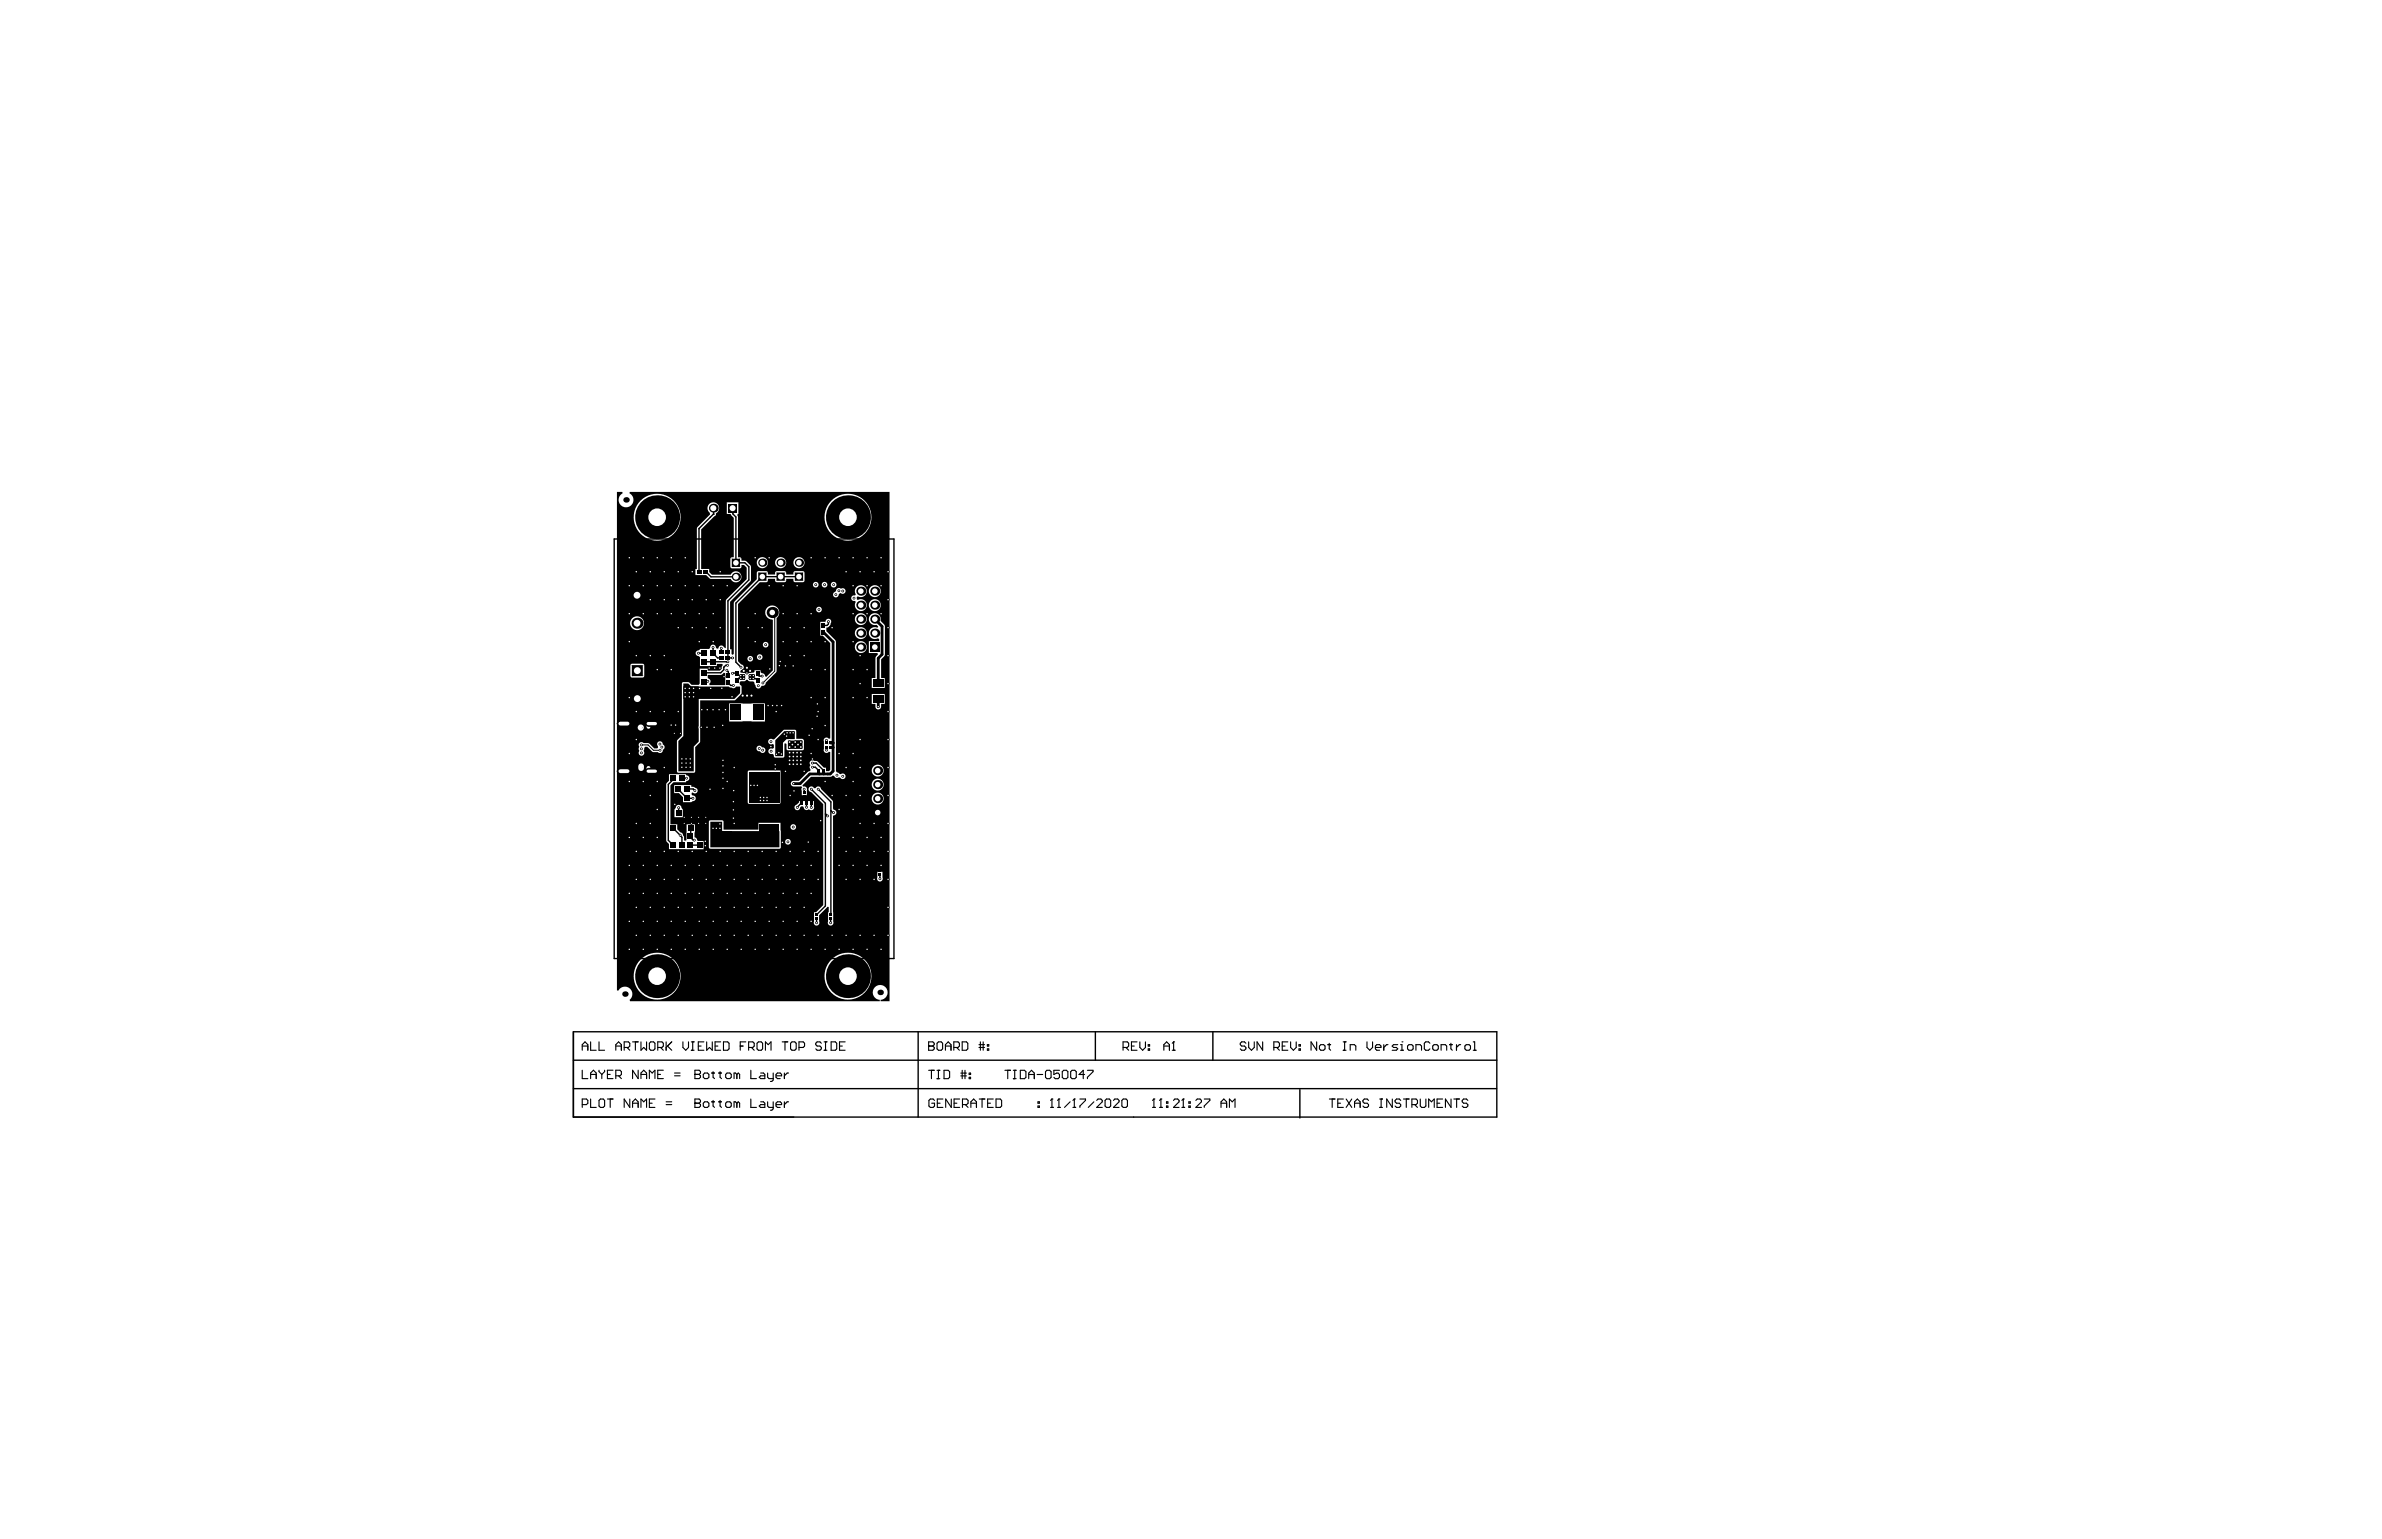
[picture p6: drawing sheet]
<svg xmlns="http://www.w3.org/2000/svg" width="432mm" height="279mm" viewBox="0 0 432 279" stroke-linecap="round" stroke-linejoin="round" font-family="sans-serif">
<g fill="none" stroke="#000" stroke-width=".25">
<path d="M111.3 97.7h50.8v76.1h-50.8zM128.8 93.8h.1M129.3 92.1l.1 1.1-2.7 2.6v7.9M132.8 92.1l.1 1.1 .5 .5v8.4h1.6l.7 .7v2.4l-3.7 3.8v10.3M127.6 118.4h-1M127.6 120h.1M127.6 120h4.4M127.9 103.7l1 .9h4.5M129.2 118.4h.1M129.2 118.4l.9 .9h.7M129.3 117.4v.9l-.1 .1M129.6 118.8h.1"/>
<path d="M130.8 118.3h.1M130.8 117.5v.8M131.7 120h.1M132 119.3h.1M132 119.3h.8M132.8 119.3h.1M144.8 104.6h-6.6l-4.8 4.8v10.7l.9 .9M150.2 112.7v.5l-.3 .2h-.7M124.2 137.6v.5M125 129.3v7.7l-.6 .6M128.3 123.5l-.7 .1M131.2 121h.1"/>
<path d="M131.2 121v.4l-.5 .6h-3.1M131.8 121.5l.2 .3v.7M131.9 120.6h-.3l-.4 .4M132 123.7l.5 .6h.5M132.8 122.1l.6-.1 .1 .2M133.6 121.9h.1M133.6 121.9l-.2 .2M134.3 123h-.4l-.4 .4M136.5 123h.5l.3 .4M137.3 122.2l.3 .4h.6M138.2 122.6h.1M143.2 132.9l-1.6 1.6v2.3"/>
<path d="M147.3 138.4h.7l1.3 1.3M147.3 139.1h.5l.6 .6M122 150.2l1.3 1.2M122.4 141l-1.3 1.2v10.2l.9 .8M123 143.1l1.5 1.6h1.1M123 146.4v1M123.3 151.4h.1M123.3 151.4l.3 .4v1.4M124.6 143.1h1.1l.3 .3M124.6 143.1h.1M125.2 153.2h1.6M125.2 151.9l.5 .4h.2"/>
<path d="M125.2 151.6v.3M125.2 150.2v1.7M139.6 151.9l-.2 .3h-8.6M145.3 145.7l-.3 .1-.5 .6M145.3 145.7h.1M145.8 143.1h.1M145.8 143.1v.6M145.8 143.7h.1M146.2 145.7v.7M147.1 146.4h.1M147.1 145.7v.7M147.1 143.1l2.5 2.5v18.7l-1.6 1.6"/>
<path d="M147.1 145.7h.1M148.3 143.1l2.3 2.3v20.5M149.6 147.6l.4 .3M150.6 147l.5 .3M159.5 158.6v.7M148 165.9h.1M148 166.5v.8M148.1 165.8h.1M150.6 166.5v.8M103.9 187.1v15.4h167.4v-15.4h-167.4v15.4M103.9 197.4h167.4M103.9 192.2h167.4"/>
<path d="M166.4 187.1v15.4M198.6 187.1v5.1M219.9 187.1v5.1M235.6 197.6v5.1"/>
</g>
<g fill="none" stroke="#000" stroke-width=".2">
<path d="M105.5 189.7h1.1M105.5 190.4v-1l.6-.5 .5 .5v1M105.5 194.1v1.5h1.1M107.1 188.9v1.5h1M107.1 195.6v-1l.5-.5 .5 .5v1M107.1 199.3v1.5h1M107.1 194.8h1M108.6 188.9v1.5h1M108.6 199.5l.2-.2h.5l.3 .2v1l-.3 .3h-.5l-.2-.3zM108.6 194.1v.2l.5 .5M109.1 194.8v.8M109.6 194.1v.2l-.5 .5"/>
<path d="M110.1 199.3h1M110.1 194.8h.5M110.6 199.3v1.5M111.1 194.1h-1v1.5h1M111.6 189.7h1M111.6 195.1h.8l.2-.3v-.5l-.2-.2h-.8v1.5M111.6 190.4v-1l.5-.5 .5 .5v1M112.1 195.1l.5 .5M113.1 189.9h.8l.3-.2v-.5l-.3-.3h-.8v1.5M113.7 189.9l.5 .5M114.2 199.3v1.5l-1.1-1.5v1.5M114.7 188.9h1"/>
<path d="M115.2 188.9v1.5M115.7 194.1v1.5l-1-1.5v1.5M116.2 188.9v1.5l.5-.5 .5 .5v-1.5M116.2 195.6v-1l.5-.5 .5 .5v1M116.2 194.8h1M117.7 189.2l.3-.3h.5l.2 .3v1l-.2 .2h-.5l-.3-.2zM117.7 195.6v-1.5l.5 .5 .5-.5v1.5M118.7 199.3h-1v1.5h1M119.2 189.9h.8l.2-.2v-.5l-.2-.3h-.8v1.5M119.2 194.8h.5M119.7 189.9l.5 .5M120.2 194.1h-1v1.5h1"/>
<path d="M120.8 199.8h1M120.8 188.9v1.5M121 189.7l.8 .7M121.8 188.9l-1 1M122.3 195.1h1M122.3 194.6h1M123.8 188.9v1l.5 .5 .5-.5v-1M125.3 190.4h.5M125.3 188.9h.5M125.6 188.9v1.5M126 194.8h.1M126 199.3h.7l.3 .2v.3l-.3 .2 .3 .3v.2l-.3 .3h-.7z"/>
<path d="M126 194.1h.7l.3 .2v.3l-.3 .2 .3 .3v.2l-.3 .3h-.7zM126 194.8h.7M126.6 189.7h.5M127.5 194.8l.2-.2h.6l.2 .2v.5l-.2 .3h-.6l-.2-.3zM127.6 188.9h-1v1.5h1M128.1 188.9v1.5l.5-.5 .5 .5v-1.5M129 199.8h.5M129 194.6h.5M129.3 194.3v1l.2 .3M129.3 199.5v1l.2 .3M129.6 189.7h.5M130.3 199.8h.5"/>
<path d="M130.3 194.6h.5M130.5 194.3v1l.3 .3M130.5 199.5v1l.3 .3M130.6 188.9h-1v1.5h1M131.1 188.9h.8l.3 .3v1l-.3 .2h-.8zM131.5 194.8l.3-.2h.5l.3 .2v.5l-.3 .3h-.5l-.3-.3zM133.6 194.8l-.3-.2h-.2v1M133.6 194.8v.8M133.6 194.8l.2-.2 .3 .2v.8M134.2 189.7h.5M135.2 188.9h-1v1.5M135.7 189.9h.8l.2-.2v-.5l-.2-.3h-.8v1.5"/>
<path d="M136.1 199.3v1.5h1M136.1 194.1v1.5h1M136.2 189.9l.5 .5M137.5 188.9h.5l.2 .3v1l-.2 .2h-.5l-.3-.2v-1zM137.9 199.8h.5l.2 .2v.8h-.7l-.3-.3 .3-.2h.7M137.9 194.6h.5l.2 .2v.8h-.7l-.3-.3 .3-.2h.7M138.8 190.4v-1.5l.5 .5 .5-.5v1.5M139.2 199.8v.7l.2 .3h.8M139.2 194.6v.7l.2 .3h.8M140.2 194.6v1.2l-.3 .3h-.2M140.2 199.8v1.2l-.3 .3h-.2M140.7 195.1h1v-.3l-.3-.2h-.5l-.2 .2v.5l.2 .3h.5"/>
<path d="M141.8 188.9h1M142.2 194.6v1M142.2 199.8v1M142.3 188.9v1.5M143 199.8h-.3l-.5 .5M143 194.6h-.3l-.5 .5M143.3 189.2l.3-.3h.5l.2 .3v1l-.2 .2h-.5l-.3-.2zM144.8 189.9h.8l.2-.2v-.5l-.2-.3h-.8v1.5M148.9 189.2l-.3-.3h-.5l-.2 .3v.2l.2 .3h.5l.3 .2v.3l-.3 .2h-.5l-.2-.2M149.4 190.4h.5M149.4 188.9h.5M149.7 188.9v1.5"/>
<path d="M150.7 188.9h.7l.3 .3v1l-.3 .2h-.7zM152.2 189.7h.5M153.2 188.9h-1v1.5h1M168.3 189.7h.1M168.3 189.7h.8M168.3 188.9h.8l.3 .3v.2l-.3 .3 .3 .2v.3l-.3 .2h-.8zM168.3 194.1h1.1M168.8 194.1v1.5M169.4 199.5l-.2-.2h-.6l-.2 .2v1l.2 .3h.6l.2-.3v-.5h-.5M169.9 189.2l.2-.3h.5l.3 .3v1l-.3 .2h-.5l-.2-.2zM169.9 194.1h.5M169.9 195.6h.5"/>
<path d="M170.1 194.1v1.5M170.9 199.3h-1v1.5h1M171.1 194.1h.8l.2 .2v1l-.2 .3h-.8zM171.4 189.7h1M171.4 190.4v-1l.5-.5 .5 .5v1M172.4 199.3v1.5l-1-1.5v1.5M172.9 189.9h.8l.2-.2v-.5l-.2-.3h-.8v1.5M173.4 189.9l.5 .5M174 199.3h-1v1.5h1M174.2 194.6h1M174.2 195.1h1M174.4 188.9h.8l.2 .3v1l-.2 .2h-.8z"/>
<path d="M174.4 194.1v1.5M174.9 194.1v1.5M175.7 194.6h.2v.2h-.2zM175.7 195.3h.2v.3h-.2zM177.5 189.9h1M177.5 189.4h1M177.5 199.3h1M177.7 188.9v1.5M178 199.3v1.5M178.2 188.9v1.5M179 189.4h.2v.3h-.2zM179 190.2h.2v.2h-.2z"/>
<path d="M180.1 199.3h-1.1v1.5h1.1M180.6 199.3h.7l.3 .2v1l-.3 .3h-.7zM182.2 194.1h1M182.7 194.1v1.5M183.7 194.1h.5M183.7 195.6h.5M183.9 194.1v1.5M185 194.1h.7l.3 .2v1l-.3 .3h-.7zM186.5 194.8h1M186.5 195.6v-1l.5-.5 .5 .5v1M188 194.8h1M188.2 199.8h.2v.2h-.2z"/>
<path d="M189.8 194.1h.5l.2 .2v1l-.2 .3h-.5l-.3-.3v-1zM190.7 199.3h.1M190.7 199.3v1.5M190.7 199.3l-.3 .2M192 199.3h.1M192 199.3v1.5M192 199.3l-.3 .2M192.1 194.1h-1.1v.7l.6-.2h.2l.3 .2v.5l-.3 .3h-.5l-.3-.3M192.8 194.1h.5l.3 .2v1l-.3 .3h-.5l-.2-.3v-1zM194 199.8l-1 1M194.3 194.1h.5l.3 .2v1l-.3 .3h-.5l-.2-.3v-1zM194.7 199.3h.1"/>
<path d="M194.7 199.3v1.5M194.7 199.3l-.2 .2M195.8 199.3h1v.2l-1 1v.3M196.6 194.8h-1l.8-.7v1.5M197.1 194.1h1v.2l-1 1v.3M198.3 199.8l-1 1M198.8 199.5l.3-.2h.5l.2 .2v.3l-1 1h1M200.3 199.5l.3-.2h.5l.2 .2v1l-.2 .3h-.5l-.3-.3zM201.8 199.5l.3-.2h.5l.3 .2v.3l-1.1 1h1.1M203.6 189.9h.7l.3-.2v-.5l-.3-.3h-.7v1.5M203.6 199.3h.5l.3 .2v1l-.3 .3h-.5l-.2-.3v-1zM204.1 189.9l.5 .5"/>
<path d="M205.1 189.7h.5M206.1 188.9h-1v1.5h1M206.6 188.9v1l.5 .5 .5-.5v-1M208.1 189.4h.3v.3h-.3zM208.1 190.2h.3v.2h-.3zM209.2 199.3h.1M209.2 199.3v1.5M209.2 199.3l-.3 .2M210.4 199.3h.1M210.4 199.3v1.5M210.4 199.3l-.2 .2M211 190.4v-1l.5-.5 .5 .5v1"/>
<path d="M211 189.7h1M211.5 199.8h.2v.2h-.2zM212.5 190.4h.5M212.7 199.5l.3-.2h.5l.2 .2v.3l-1 1h1M212.8 188.9h.1M212.8 188.9v1.5M212.8 188.9l-.3 .3M214.5 199.3h.1M214.5 199.3v1.5M214.5 199.3l-.3 .2M215.5 199.8h.3v.2h-.3zM216.8 199.5l.2-.2h.5l.3 .2v.3l-1 1h1"/>
<path d="M218.3 199.3h1v.2l-1 1v.3M225.8 189.2l-.2-.3h-.5l-.3 .3v.2l.3 .3h.5l.2 .2v.3l-.2 .2h-.5l-.3-.2M226.4 188.9v1l.5 .5 .5-.5v-1M228.9 188.9v1.5l-1-1.5v1.5M230.9 189.9h.8l.2-.2v-.5l-.2-.3h-.8v1.5M231.4 189.9l.5 .5M232.4 189.7h.5M233.5 188.9h-1.1v1.5h1.1M234 188.9v1l.5 .5 .5-.5v-1M235.5 189.4h.2v.3h-.2zM235.5 190.2h.2v.2h-.2zM238.7 188.9v1.5l-1-1.5v1.5"/>
<path d="M239.2 189.7l.2-.3h.5l.3 .3v.5l-.3 .2h-.5l-.2-.2zM240.7 189.4h.5M241 189.2v1l.2 .2M241 199.3h1M241.5 199.3v1.5M243.5 190.4h.5M243.5 188.9h.5M243.5 199.3h-1v1.5h1M243.7 188.9v1.5M244 199.3l1 1.5M244.8 190.4v-1h.7l.3 .3v.7M245 199.3l-1 1.5"/>
<path d="M247.8 188.9v1l.5 .5 .5-.5v-1M248.1 199.5l-.3-.2h-.5l-.2 .2v.3l.2 .2h.5l.3 .3v.2l-.3 .3h-.5l-.2-.3M249.3 189.9h1v-.2l-.2-.3h-.5l-.3 .3v.5l.3 .2h.5M250.1 199.3h.5M250.4 199.3v1.5M250.8 189.4v1M251.6 189.4h-.2l-.6 .5M252.4 199.3v1.5l-1-1.5v1.5M253.4 189.4h-.8l-.2 .3 .2 .2h.5l.3 .3-.3 .2h-.7M253.9 190.4h.5M253.9 189.4h.2v1M253.9 199.5l-.2-.2h-.5l-.3 .2v.3l.3 .2h.5l.2 .3v.2l-.2 .3h-.5l-.3-.3"/>
<path d="M254.1 188.9h.1M254.4 199.3h1M254.9 199.3v1.5M255.4 189.4h.5l.3 .3v.5l-.3 .2h-.5l-.2-.2v-.5zM256.7 190.4v-1h.7l.3 .3v.7M257.5 199.3v1.2l.2 .3h.5l.3-.3v-1.2M259.2 189.2l-.2-.3h-.6l-.2 .3v1l.2 .2h.6l.2-.2M259.7 189.7l.3-.3h.5l.2 .3v.5l-.2 .2h-.5l-.3-.2zM261.2 190.4v-1h.8l.3 .3v.7M261.5 199.3h-1v1.5h1M262.8 189.4h.5M263 189.2v1l.3 .2"/>
<path d="M263 199.3v1.5l-1-1.5v1.5M263.5 199.3h1.1M264 189.4v1M264.1 199.3v1.5M264.8 189.4h-.3l-.5 .5M265.8 189.4h.5l.3 .3v.5l-.3 .2h-.5l-.3-.2v-.5zM266.1 199.5l-.3-.2h-.5l-.2 .2v.3l.2 .2h.5l.3 .3v.2l-.3 .3h-.5l-.2-.3M267.1 190.4h.5M267.1 188.9h.2v1.5M105.5 200.3h.8l.3-.3v-.5l-.3-.2h-.8v1.5M114.7 200.8v-1l.5-.5 .5 .5v1M114.7 200h1"/>
<path d="M116.2 200.8v-1.5l.5 .5 .5-.5v1.5M117.7 200h.5M120.8 200.3h1M126 200h.1M126 200h.7M127.5 200l.2-.2h.6l.2 .2v.5l-.2 .3h-.6l-.2-.3zM131.5 200l.3-.2h.5l.3 .2v.5l-.3 .3h-.5l-.3-.3zM133.6 200l-.3-.2h-.2v1M133.6 200v.8M133.6 200l.2-.2 .3 .2v.8M140.7 200.3h1v-.3l-.3-.2h-.5l-.2 .2v.5l.2 .3h.5M169.9 200h.5"/>
<path d="M173 200h.5M174.5 200.3h.7l.3-.3v-.5l-.3-.2h-.7v1.5M175 200.3l.5 .5M176 200h1M176 200.8v-1l.5-.5 .5 .5v1M179 200h.5M188.2 200.5h.2v.3h-.2zM190.4 200.8h.5M191.7 200.8h.5M194.5 200.8h.5M208.9 200.8h.5M210.2 200.8h.5"/>
<path d="M211.5 200.5h.2v.3h-.2zM214.2 200.8h.6M215.5 200.5h.3v.3h-.3zM221.3 200.8v-1l.5-.5 .6 .5v1M221.3 200h1.1M222.9 200.8v-1.5l.5 .5 .5-.5v1.5M242.5 200h.5M245.5 200h1.1M245.5 200.8v-1l.6-.5 .5 .5v1M250.1 200.8h.5M255.9 200.3h.8l.3-.3v-.5l-.3-.2h-.8v1.5M256.4 200.3l.6 .5"/>
<path d="M259 200.8v-1.5l.5 .5 .5-.5v1.5M260.5 200h.5"/>
</g>
<g fill="#000">
<path d="M123.9 123.9h.9l.5 .6 6.9 .1a.94 .94 0 0 0 1.2-.1h.8v1.2l-1.1 1h-9.2zM123.9 124.4h2.8v10.1l-.9 .9v4.5h-2.8v-5.5l.9-.9zM128.3 122.4h2.4l.5-.4 .3 .1v2.1h-2.9v-.2l.1-.1a.51 .51 0 0 0-.3-.9zM142.2 132.6h1.9v1.4h-1.5l-.7 .7v2.4h-1.4v-2.9zM142.8 134.3l2.6-.1 .1 1.6h-2.7zM128.8 149h2.1v1.7h10.4v2.9h-12.5zM135.8 140h5.4v5.5h-5.4z"/>
<path d="M111.8 89.2h1l.1 .2a1.35 1.35 0 0 0-.5 2.1 1.35 1.35 0 0 0 2.1 0 1.35 1.35 0 0 0-.4-2.1l.1-.2h47.1v92.3h-1.7v-.2a1.35 1.35 0 0 0 1.1-2.1 1.35 1.35 0 0 0-2.3 0 1.35 1.35 0 0 0 1.1 2.1v.2h-45.3l-.1-.2a1.34 1.34 0 0 0 0-2.1 1.34 1.34 0 0 0-2 .4h-.3zM114.9 93.8a4.3 4.3 0 0 0 8.5 0 4.3 4.3 0 0 0-8.5 0zM149.5 93.8a4.3 4.3 0 0 0 8.5 0 4.3 4.3 0 0 0-8.5 0zM143.8 102a1.01 1.01 0 0 0 2 0 1.01 1.01 0 0 0-2 0zM140.5 102a1.01 1.01 0 0 0 2 0 1.01 1.01 0 0 0-2 0zM137.2 102a1.01 1.01 0 0 0 2 0 1.01 1.01 0 0 0-2 0zM131.7 91.1v2.1h.8l.5 .7v7.1l-.4 .1-.2 .1v1.7l.3 .2h1.4l.3-.2v-.5h.5l.5 .5v2.1l-3.8 3.8v8.7l-.4-.1a.51 .51 0 0 0-.5-.4 .51 .51 0 0 0-.5 .5l-.3 .1-.1-.2a.52 .52 0 0 0-.5-.5 .52 .52 0 0 0-.6 .5l-.2 .3h-1.6l-.3 .2a.51 .51 0 0 0-.5 .5 .51 .51 0 0 0 .5 .6l.3 .2v1.6h3v-.4h1l.1 .2-.2 .2v.5l-.3 .3h-2.2v-.4h-1.5v2.8l-.1 .2h-1.3l-.6-.5h-.9l-.3 .1v9.6l-.9 1v5.5l.2 .2h2.9l.2-.1v-4.5l.9-1v-7.5h6.3l1.2-1.2v-1.3l-.3-.5v-.3l.2-.2h.7l.4-.2 .4 .2 .7 .1 .5 .7a.56 .56 0 0 0 .5 .6 .56 .56 0 0 0 .6-.6l.2 .1a.51 .51 0 0 0 .5-.6l2-2.1v-9.6a1.28 1.28 0 0 0-.1-2.1 1.28 1.28 0 0 0-2 .7 1.28 1.28 0 0 0 1.3 1.6l.1 .1v9.1l-1.2 1.2-.2-.1a.51 .51 0 0 0-.6-.5l-.2-.2v-.4h-1.1v.3l-.2 .2h-.8l-.3 .2-.5-.2-.8-.1a.47 .47 0 0 1 .5-.5 .51 .51 0 0 0 .1-.6 .51 .51 0 0 0-.4-.3l-.6-.6v-10.4l3.9-3.9 1.3-.1 .2-.1v-.5h1.3v.5l.3 .2 1.5-.1 .2-.1v-.5h1.3v.5l.3 .2 1.5-.1 .2-.2v-1.4l-.1-.3h-.2h-1.4l-.3 .1v.5h-1.3v-.5l-.2-.1h-1.5l-.3 .1v.5h-1.3v-.5l-.2-.1h-1.7l-.1 1.4-4.2 4.2v9.4l-.2 .1-.2-.1v-.9h-.3v-8.6l3.8-3.8v-2.5l-.8-1-.9-.1-.1-.6-.5-.1v-7.3l-.2-.3 .3-.2v-2.1zM128.6 91.4a1.05 1.05 0 0 0 .1 1.6v.3l-2.3 2.4-.1 7.5h-.2v1.1h1.9l.9 .7h3.6a1.01 1.01 0 0 0 1.5 .4 1.01 1.01 0 0 0 0-1.6 1.01 1.01 0 0 0-1.5 .4h-3.5l-.4-.5v-.5h-1.5v-7.2l2.6-2.5 .1-.4a1.06 1.06 0 0 0 .4-1.6 1.06 1.06 0 0 0-1.6-.1zM150.6 106a.52 .52 0 0 0 1 0 .52 .52 0 0 0-1 0zM149 106a.52 .52 0 0 0 1 0 .52 .52 0 0 0-1 0zM147.4 106a.52 .52 0 0 0 1 0 .52 .52 0 0 0-1 0zM151.7 106.7l-.3 .6a.51 .51 0 0 0-.4 .6 .51 .51 0 0 0 .6 .4 .51 .51 0 0 0 .4-.5l.4-.3a.51 .51 0 0 0 .7 0 .51 .51 0 0 0 .1-.7 .51 .51 0 0 0-.8 0v-.1a.52 .52 0 0 0-.7 0zM155.3 106.4a1.07 1.07 0 0 0-.2 1.4l-.1 .2a.51 .51 0 0 0-.7 .5 .51 .51 0 0 0 .7 .4l.1 .2a1.1 1.1 0 0 0 .3 1.6 1.1 1.1 0 0 0 1.6-.5 1.1 1.1 0 0 0-.7-1.5h-.9l-.1-.4 .2-.2a1.09 1.09 0 0 0 1.4-.3 1.09 1.09 0 0 0-.2-1.4 1.09 1.09 0 0 0-1.4 0zM157.5 107.2a1.1 1.1 0 0 0 2.2 0 1.1 1.1 0 0 0-2.2 0zM157.5 109.7a1.1 1.1 0 0 0 2.2 0 1.1 1.1 0 0 0-2.2 0zM147.9 110.5a.55 .55 0 0 0 1.1 0 .55 .55 0 0 0-1.1 0zM155 112.3a1.09 1.09 0 0 0 2.1 0 1.09 1.09 0 0 0-2.1 0zM157.8 111.5a1.08 1.08 0 0 0-.2 1.3 1.08 1.08 0 0 0 1.3 .5l.3 .3-.1 .2a1.08 1.08 0 0 0-1.6 1 1.08 1.08 0 0 0 1.6 .9l.3 .2v.4h-1.9v2.1h1.6l.1 .3-.5 .6v3.6h-.7v1.8h2.4v-1.8h-.7v-3.3l.6-.6 .1-.3v-5.1l-.1-.4-.7-.6a1.08 1.08 0 0 0-.5-1.3 1.08 1.08 0 0 0-1.3 .2zM114.2 113a1.26 1.26 0 0 0 2.5 0 1.26 1.26 0 0 0-2.5 0zM155 114.8a1.09 1.09 0 0 0 2.1 0 1.09 1.09 0 0 0-2.1 0zM138.3 116.9a.52 .52 0 0 0 1 0 .52 .52 0 0 0-1 0zM155 117.3a1.09 1.09 0 0 0 2.1 0 1.09 1.09 0 0 0-2.1 0zM137.2 119.1a.52 .52 0 0 0 1 0 .52 .52 0 0 0-1 0zM135.5 119.4a.52 .52 0 0 0 1 0 .52 .52 0 0 0-1 0zM114.4 120.4v2.4h2.3l.1-.3-.1-2.1-.2-.1zM132.2 127.5v3.3h6.5v-3.3zM158 125.8v1.8h.7v.5a.52 .52 0 0 0 .5 .5 .52 .52 0 0 0 .5-.5v-.5h.7v-1.8zM115.6 131.9a.56 .56 0 0 0 1.1 0 .56 .56 0 0 0-1.1 0zM148.7 112.7v2.6h.4l1.4 1.3v17.3l-.2 .1a.51 .51 0 0 0-.7-.2 .51 .51 0 0 0-.2 .7v1.3a.51 .51 0 0 0 .2 .7 .51 .51 0 0 0 .7-.2l.2 .1v3.2l-.2 .2h-.6v-.6h-.4l-1.2-1.2h-.5a.52 .52 0 0 0-.7 0 .52 .52 0 0 0 0 .7 .52 .52 0 0 0 0 .8v.3l-.5 .2-1.6 1.6h-.9a.52 .52 0 0 0-.6 .5 .52 .52 0 0 0 .6 .5h1.4l.1 .1-.1 .4v1.1h1v-1a.51 .51 0 0 0-.2-.5 .51 .51 0 0 0-.5-.1l-.1-.2 1.5-1.5h3.5l.5-.3 .2 .2a.64 .64 0 0 0 1 .2h.1a.51 .51 0 0 0 .8 .2 .51 .51 0 0 0 .1-.7 .51 .51 0 0 0-.7-.1l-.3-.1-.7-.5v-23.4l-.1-.4-1.6-1.6v-.6a.99 .99 0 0 0 .7-1.5 .55 .55 0 0 0-.6-.1 .55 .55 0 0 0-.3 .5zM139.4 134.1a.51 .51 0 0 0 0 .7 .51 .51 0 0 0 .6 .1l.3 .1v.6l-.3 .2a.52 .52 0 0 0-.7 .4 .52 .52 0 0 0 .7 .5l.2 .1 .2 .6 1.7-.1 .1-2.4 .1-.1 .3 .1v.9l.1 .2h2.9l.1-.2v-1.6l-.3-.2h-1.1v-1.4l-.2-.3h-2l-1.7 1.7-.2 .1-.4-.2zM115.9 134.7a.51 .51 0 0 0 0 .7 .52 .52 0 0 0 0 .7 .52 .52 0 0 0 0 .8 .52 .52 0 0 0 .8 0 .52 .52 0 0 0-.1-.8l.3-.6 .4-.1 1 .9 1 .1a.52 .52 0 0 0 .6 .1 .52 .52 0 0 0 .3-.6 .57 .57 0 0 0 .3-.5 .57 .57 0 0 0-.4-.5 .52 .52 0 0 0-.7-.5 .52 .52 0 0 0-.1 .9v.3l-.2 .1h-.5l-1-.9-1-.1a.52 .52 0 0 0-.7 0zM137.3 135.3a.51 .51 0 0 0-.1 .7 .51 .51 0 0 0 .6 .2 .51 .51 0 0 0 .6 .3 .51 .51 0 0 0 .3-.6 .51 .51 0 0 0-.6-.4 .52 .52 0 0 0-.8-.2zM115.9 138.6a.68 .68 0 0 0-.2 .8 .68 .68 0 0 0 .7 .4 .69 .69 0 0 0 .3-.8 .69 .69 0 0 0-.7-.5zM158 139.7a1.1 1.1 0 0 0 2.2 0 1.1 1.1 0 0 0-2.2 0zM121.3 140.4v1.2l-.5 .6v10.2l.5 .6v1h6.2v-1.5h-1l-.1-.2a.51 .51 0 0 0-.5-.5l.1-2.3h-1.5l-.1 2.9-.2 .1-.2-.2v-.6l-.2-.3a.51 .51 0 0 0-.5-.5l-.5-.5v-.9h-1.3v-7.1l.6-.6h2.3v-.1a.58 .58 0 0 0 .6-.6 .58 .58 0 0 0-.6-.6v-.1zM146.7 142.7a.51 .51 0 0 0-.1 .6 .51 .51 0 0 0 .4 .3l2.2 2.2v18.3l-1.3 1.3h-.3v1.6a.54 .54 0 0 0 .4 .8 .54 .54 0 0 0 .5-.8v-1l1.5-1.6 .2 .1-.1 2.5a.54 .54 0 0 0 .5 .8 .54 .54 0 0 0 .4-.8v-19.1a.56 .56 0 0 0 .6-.5 .56 .56 0 0 0-.5-.6l-.1-1.5-2.2-2.2a.51 .51 0 0 0-.4-.5 .51 .51 0 0 0-.6 .3h-.2a.52 .52 0 0 0-.9-.2zM158 142.3a1.1 1.1 0 0 0 2.2 0 1.1 1.1 0 0 0-2.2 0zM122.2 142.3v1.5h.9l.7 .7v1h1.5l.3-.2a.54 .54 0 0 0 .5-.6 .54 .54 0 0 0-.6-.5l-.1-.2v-.2l.1-.1a.55 .55 0 0 0 .9-.1 .55 .55 0 0 0-.5-.8l-.6-.1v-.4zM135.6 139.8v5.9h5.8l.1-6zM158 144.8a1.1 1.1 0 0 0 2.2 0 1.1 1.1 0 0 0-2.2 0zM144.9 145.2v.3l-.5 .4a.51 .51 0 0 0-.4 .6 .51 .51 0 0 0 .6 .4 .51 .51 0 0 0 .4-.5l.3-.2a.53 .53 0 0 1 .5 .5 .52 .52 0 0 0 .8 0 .57 .57 0 0 0 .7 .2 .57 .57 0 0 0 .2-.7v-1zM122.7 146.1l-.4 .6v1.5h1.5v-1.5l-.3-.3a.52 .52 0 0 0-.3-.4 .52 .52 0 0 0-.5 .1zM143.3 150a.52 .52 0 0 0 1 0 .52 .52 0 0 0-1 0zM142.3 152.6a.55 .55 0 0 0 1.1 0 .55 .55 0 0 0-1.1 0zM128.6 148.8l-.1 4.8 .2 .3h12.6l.2-.2v-4.5h-4v1.2h-6.3v-1.4l-.2-.2zM159 158.1v.9a.54 .54 0 0 0 .5 .8 .54 .54 0 0 0 .5-.8v-.9zM114.9 177a4.3 4.3 0 0 0 8.5 0 4.3 4.3 0 0 0-8.5 0zM149.5 177a4.3 4.3 0 0 0 8.5 0 4.3 4.3 0 0 0-8.5 0z"/>
<circle cx="145.2" cy="134.6" r=".3"/>
</g>
<path d="M140 111.1v.5l.4 .4v9.7l-2.1 2.1M116.3 135.1h1.2l1 .9h1.1M138.2 136h.1M149.8 134.2v.5M149.8 135.5v.5M123.3 141.1h1.1" fill="none" stroke="#000" stroke-width=".18"/>
<path d="M149.2 114.7l1.8 1.7v23.4l-.5 .5h-3.7l-1.8 1.8h-1.1M158.6 112.3l1.3 1.3v5.1l-.7 .6v4.5M134.3 122.5h.5v.5h-.5zM136 122.5h.6l-.1 .5h-.5zM150.5 135.5h.5M151 134.7h-.5M159.2 126.7v1.4" fill="none" stroke="#000" stroke-width=".51"/>
<circle cx="145.2" cy="134.6" r=".15" fill="#fff"/>
<circle cx="145.2" cy="135.5" r=".3" fill="#000"/>
<circle cx="145.2" cy="135.5" r=".15" fill="#fff"/>
<circle cx="143.1" cy="134.6" r=".3" fill="#000"/>
<circle cx="143.1" cy="134.6" r=".15" fill="#fff"/>
<circle cx="143.1" cy="135.5" r=".3" fill="#000"/>
<circle cx="143.1" cy="135.5" r=".15" fill="#fff"/>
<circle cx="144.2" cy="135.5" r=".3" fill="#000"/>
<circle cx="144.2" cy="135.5" r=".15" fill="#fff"/>
<circle cx="144.2" cy="134.6" r=".3" fill="#000"/>
<circle cx="144.2" cy="134.6" r=".15" fill="#fff"/>
<circle cx="144.7" cy="135" r=".3" fill="#000"/>
<circle cx="144.7" cy="135" r=".15" fill="#fff"/>
<circle cx="143.6" cy="135" r=".3" fill="#000"/>
<circle cx="143.6" cy="135" r=".15" fill="#fff"/>
<circle cx="145.2" cy="136.5" r=".3" fill="#000"/>
<circle cx="145.2" cy="136.5" r=".15" fill="#fff"/>
<circle cx="145.2" cy="137.2" r=".3" fill="#000"/>
<circle cx="145.2" cy="137.2" r=".15" fill="#fff"/>
<circle cx="145.2" cy="137.9" r=".3" fill="#000"/>
<circle cx="145.2" cy="137.9" r=".15" fill="#fff"/>
<circle cx="145.2" cy="138.6" r=".3" fill="#000"/>
<circle cx="145.2" cy="138.6" r=".15" fill="#fff"/>
<circle cx="144.5" cy="136.5" r=".3" fill="#000"/>
<circle cx="144.5" cy="136.5" r=".15" fill="#fff"/>
<circle cx="144.5" cy="137.2" r=".3" fill="#000"/>
<circle cx="144.5" cy="137.2" r=".15" fill="#fff"/>
<circle cx="144.5" cy="137.9" r=".3" fill="#000"/>
<circle cx="144.5" cy="137.9" r=".15" fill="#fff"/>
<circle cx="144.5" cy="138.6" r=".3" fill="#000"/>
<circle cx="144.5" cy="138.6" r=".15" fill="#fff"/>
<circle cx="143.8" cy="136.5" r=".3" fill="#000"/>
<circle cx="143.8" cy="136.5" r=".15" fill="#fff"/>
<circle cx="143.8" cy="137.2" r=".3" fill="#000"/>
<circle cx="143.8" cy="137.2" r=".15" fill="#fff"/>
<circle cx="143.8" cy="137.9" r=".3" fill="#000"/>
<circle cx="143.8" cy="137.9" r=".15" fill="#fff"/>
<circle cx="143.8" cy="138.6" r=".3" fill="#000"/>
<circle cx="143.8" cy="138.6" r=".15" fill="#fff"/>
<circle cx="143.1" cy="136.5" r=".3" fill="#000"/>
<circle cx="143.1" cy="136.5" r=".15" fill="#fff"/>
<circle cx="143.1" cy="137.2" r=".3" fill="#000"/>
<circle cx="143.1" cy="137.2" r=".15" fill="#fff"/>
<circle cx="143.1" cy="137.9" r=".3" fill="#000"/>
<circle cx="143.1" cy="137.9" r=".15" fill="#fff"/>
<circle cx="143.1" cy="138.6" r=".3" fill="#000"/>
<circle cx="143.1" cy="138.6" r=".15" fill="#fff"/>
<circle cx="154.8" cy="108.5" r=".25" fill="#000"/>
<circle cx="154.8" cy="108.5" r=".13" fill="#fff"/>
<circle cx="152.8" cy="140.8" r=".25" fill="#000"/>
<circle cx="152.8" cy="140.8" r=".13" fill="#fff"/>
<circle cx="152.8" cy="107.2" r=".25" fill="#000"/>
<circle cx="152.8" cy="107.2" r=".13" fill="#fff"/>
<circle cx="151.1" cy="147.3" r=".25" fill="#000"/>
<circle cx="151.1" cy="147.3" r=".13" fill="#fff"/>
<circle cx="159.7" cy="101.1" r=".25" fill="#000"/>
<circle cx="159.7" cy="101.1" r=".13" fill="#fff"/>
<circle cx="161" cy="103.7" r=".25" fill="#000"/>
<circle cx="161" cy="103.7" r=".13" fill="#fff"/>
<circle cx="159.7" cy="106.2" r=".25" fill="#000"/>
<circle cx="159.7" cy="106.2" r=".13" fill="#fff"/>
<circle cx="161" cy="108.7" r=".25" fill="#000"/>
<circle cx="161" cy="108.7" r=".13" fill="#fff"/>
<circle cx="159.7" cy="111.3" r=".25" fill="#000"/>
<circle cx="159.7" cy="111.3" r=".13" fill="#fff"/>
<circle cx="161" cy="113.8" r=".25" fill="#000"/>
<circle cx="161" cy="113.8" r=".13" fill="#fff"/>
<circle cx="161" cy="118.9" r=".25" fill="#000"/>
<circle cx="161" cy="118.9" r=".13" fill="#fff"/>
<circle cx="161" cy="123.9" r=".25" fill="#000"/>
<circle cx="161" cy="123.9" r=".13" fill="#fff"/>
<circle cx="161" cy="129" r=".25" fill="#000"/>
<circle cx="161" cy="129" r=".13" fill="#fff"/>
<circle cx="161" cy="134.1" r=".25" fill="#000"/>
<circle cx="161" cy="134.1" r=".13" fill="#fff"/>
<circle cx="161" cy="139.2" r=".25" fill="#000"/>
<circle cx="161" cy="139.2" r=".13" fill="#fff"/>
<circle cx="161" cy="144.2" r=".25" fill="#000"/>
<circle cx="161" cy="144.2" r=".13" fill="#fff"/>
<circle cx="161" cy="149.3" r=".25" fill="#000"/>
<circle cx="161" cy="149.3" r=".13" fill="#fff"/>
<circle cx="159.7" cy="151.8" r=".25" fill="#000"/>
<circle cx="159.7" cy="151.8" r=".13" fill="#fff"/>
<circle cx="161" cy="154.4" r=".25" fill="#000"/>
<circle cx="161" cy="154.4" r=".13" fill="#fff"/>
<circle cx="159.7" cy="156.9" r=".25" fill="#000"/>
<circle cx="159.7" cy="156.9" r=".13" fill="#fff"/>
<circle cx="161" cy="159.4" r=".25" fill="#000"/>
<circle cx="161" cy="159.4" r=".13" fill="#fff"/>
<circle cx="161" cy="164.5" r=".25" fill="#000"/>
<circle cx="161" cy="164.5" r=".13" fill="#fff"/>
<circle cx="161" cy="169.6" r=".25" fill="#000"/>
<circle cx="161" cy="169.6" r=".13" fill="#fff"/>
<circle cx="159.7" cy="172.1" r=".25" fill="#000"/>
<circle cx="159.7" cy="172.1" r=".13" fill="#fff"/>
<circle cx="157.2" cy="101.1" r=".25" fill="#000"/>
<circle cx="157.2" cy="101.1" r=".13" fill="#fff"/>
<circle cx="158.5" cy="103.7" r=".25" fill="#000"/>
<circle cx="158.5" cy="103.7" r=".13" fill="#fff"/>
<circle cx="157.2" cy="106.2" r=".25" fill="#000"/>
<circle cx="157.2" cy="106.2" r=".13" fill="#fff"/>
<circle cx="157.2" cy="111.3" r=".25" fill="#000"/>
<circle cx="157.2" cy="111.3" r=".13" fill="#fff"/>
<circle cx="157.2" cy="121.4" r=".25" fill="#000"/>
<circle cx="157.2" cy="121.4" r=".13" fill="#fff"/>
<circle cx="157.2" cy="126.5" r=".25" fill="#000"/>
<circle cx="157.2" cy="126.5" r=".13" fill="#fff"/>
<circle cx="158.5" cy="149.3" r=".25" fill="#000"/>
<circle cx="158.5" cy="149.3" r=".13" fill="#fff"/>
<circle cx="157.2" cy="151.8" r=".25" fill="#000"/>
<circle cx="157.2" cy="151.8" r=".13" fill="#fff"/>
<circle cx="158.5" cy="154.4" r=".25" fill="#000"/>
<circle cx="158.5" cy="154.4" r=".13" fill="#fff"/>
<circle cx="157.2" cy="156.9" r=".25" fill="#000"/>
<circle cx="157.2" cy="156.9" r=".13" fill="#fff"/>
<circle cx="158.5" cy="159.4" r=".25" fill="#000"/>
<circle cx="158.5" cy="159.4" r=".13" fill="#fff"/>
<circle cx="158.5" cy="169.6" r=".25" fill="#000"/>
<circle cx="158.5" cy="169.6" r=".13" fill="#fff"/>
<circle cx="157.2" cy="172.1" r=".25" fill="#000"/>
<circle cx="157.2" cy="172.1" r=".13" fill="#fff"/>
<circle cx="154.6" cy="101.1" r=".25" fill="#000"/>
<circle cx="154.6" cy="101.1" r=".13" fill="#fff"/>
<circle cx="155.9" cy="103.7" r=".25" fill="#000"/>
<circle cx="155.9" cy="103.7" r=".13" fill="#fff"/>
<circle cx="154.6" cy="106.2" r=".25" fill="#000"/>
<circle cx="154.6" cy="106.2" r=".13" fill="#fff"/>
<circle cx="154.6" cy="111.3" r=".25" fill="#000"/>
<circle cx="154.6" cy="111.3" r=".13" fill="#fff"/>
<circle cx="154.6" cy="116.3" r=".25" fill="#000"/>
<circle cx="154.6" cy="116.3" r=".13" fill="#fff"/>
<circle cx="155.9" cy="118.9" r=".25" fill="#000"/>
<circle cx="155.9" cy="118.9" r=".13" fill="#fff"/>
<circle cx="154.6" cy="121.4" r=".25" fill="#000"/>
<circle cx="154.6" cy="121.4" r=".13" fill="#fff"/>
<circle cx="155.9" cy="123.9" r=".25" fill="#000"/>
<circle cx="155.9" cy="123.9" r=".13" fill="#fff"/>
<circle cx="154.6" cy="126.5" r=".25" fill="#000"/>
<circle cx="154.6" cy="126.5" r=".13" fill="#fff"/>
<circle cx="155.9" cy="134.1" r=".25" fill="#000"/>
<circle cx="155.9" cy="134.1" r=".13" fill="#fff"/>
<circle cx="154.6" cy="136.6" r=".25" fill="#000"/>
<circle cx="154.6" cy="136.6" r=".13" fill="#fff"/>
<circle cx="155.9" cy="139.2" r=".25" fill="#000"/>
<circle cx="155.9" cy="139.2" r=".13" fill="#fff"/>
<circle cx="154.6" cy="141.7" r=".25" fill="#000"/>
<circle cx="154.6" cy="141.7" r=".13" fill="#fff"/>
<circle cx="155.9" cy="144.2" r=".25" fill="#000"/>
<circle cx="155.9" cy="144.2" r=".13" fill="#fff"/>
<circle cx="154.6" cy="146.8" r=".25" fill="#000"/>
<circle cx="154.6" cy="146.8" r=".13" fill="#fff"/>
<circle cx="155.9" cy="149.3" r=".25" fill="#000"/>
<circle cx="155.9" cy="149.3" r=".13" fill="#fff"/>
<circle cx="154.6" cy="151.8" r=".25" fill="#000"/>
<circle cx="154.6" cy="151.8" r=".13" fill="#fff"/>
<circle cx="155.9" cy="154.4" r=".25" fill="#000"/>
<circle cx="155.9" cy="154.4" r=".13" fill="#fff"/>
<circle cx="154.6" cy="156.9" r=".25" fill="#000"/>
<circle cx="154.6" cy="156.9" r=".13" fill="#fff"/>
<circle cx="155.9" cy="159.4" r=".25" fill="#000"/>
<circle cx="155.9" cy="159.4" r=".13" fill="#fff"/>
<circle cx="155.9" cy="169.6" r=".25" fill="#000"/>
<circle cx="155.9" cy="169.6" r=".13" fill="#fff"/>
<circle cx="154.6" cy="172.1" r=".25" fill="#000"/>
<circle cx="154.6" cy="172.1" r=".13" fill="#fff"/>
<circle cx="152.1" cy="101.1" r=".25" fill="#000"/>
<circle cx="152.1" cy="101.1" r=".13" fill="#fff"/>
<circle cx="153.4" cy="103.7" r=".25" fill="#000"/>
<circle cx="153.4" cy="103.7" r=".13" fill="#fff"/>
<circle cx="152.1" cy="136.6" r=".25" fill="#000"/>
<circle cx="152.1" cy="136.6" r=".13" fill="#fff"/>
<circle cx="153.4" cy="139.2" r=".25" fill="#000"/>
<circle cx="153.4" cy="139.2" r=".13" fill="#fff"/>
<circle cx="153.4" cy="144.2" r=".25" fill="#000"/>
<circle cx="153.4" cy="144.2" r=".13" fill="#fff"/>
<circle cx="152.1" cy="146.8" r=".25" fill="#000"/>
<circle cx="152.1" cy="146.8" r=".13" fill="#fff"/>
<circle cx="152.1" cy="151.8" r=".25" fill="#000"/>
<circle cx="152.1" cy="151.8" r=".13" fill="#fff"/>
<circle cx="153.4" cy="154.4" r=".25" fill="#000"/>
<circle cx="153.4" cy="154.4" r=".13" fill="#fff"/>
<circle cx="152.1" cy="156.9" r=".25" fill="#000"/>
<circle cx="152.1" cy="156.9" r=".13" fill="#fff"/>
<circle cx="153.4" cy="159.4" r=".25" fill="#000"/>
<circle cx="153.4" cy="159.4" r=".13" fill="#fff"/>
<circle cx="153.4" cy="169.6" r=".25" fill="#000"/>
<circle cx="153.4" cy="169.6" r=".13" fill="#fff"/>
<circle cx="152.1" cy="172.1" r=".25" fill="#000"/>
<circle cx="152.1" cy="172.1" r=".13" fill="#fff"/>
<circle cx="149.6" cy="101.1" r=".25" fill="#000"/>
<circle cx="149.6" cy="101.1" r=".13" fill="#fff"/>
<circle cx="150.8" cy="113.8" r=".25" fill="#000"/>
<circle cx="150.8" cy="113.8" r=".13" fill="#fff"/>
<circle cx="149.6" cy="116.3" r=".25" fill="#000"/>
<circle cx="149.6" cy="116.3" r=".13" fill="#fff"/>
<circle cx="149.6" cy="121.4" r=".25" fill="#000"/>
<circle cx="149.6" cy="121.4" r=".13" fill="#fff"/>
<circle cx="149.6" cy="126.5" r=".25" fill="#000"/>
<circle cx="149.6" cy="126.5" r=".13" fill="#fff"/>
<circle cx="149.6" cy="131.6" r=".25" fill="#000"/>
<circle cx="149.6" cy="131.6" r=".13" fill="#fff"/>
<circle cx="149.6" cy="141.7" r=".25" fill="#000"/>
<circle cx="149.6" cy="141.7" r=".13" fill="#fff"/>
<circle cx="150.8" cy="144.2" r=".25" fill="#000"/>
<circle cx="150.8" cy="144.2" r=".13" fill="#fff"/>
<circle cx="150.8" cy="169.6" r=".25" fill="#000"/>
<circle cx="150.8" cy="169.6" r=".13" fill="#fff"/>
<circle cx="149.6" cy="172.1" r=".25" fill="#000"/>
<circle cx="149.6" cy="172.1" r=".13" fill="#fff"/>
<circle cx="147" cy="101.1" r=".25" fill="#000"/>
<circle cx="147" cy="101.1" r=".13" fill="#fff"/>
<circle cx="147" cy="111.3" r=".25" fill="#000"/>
<circle cx="147" cy="111.3" r=".13" fill="#fff"/>
<circle cx="147" cy="116.3" r=".25" fill="#000"/>
<circle cx="147" cy="116.3" r=".13" fill="#fff"/>
<circle cx="147" cy="121.4" r=".25" fill="#000"/>
<circle cx="147" cy="121.4" r=".13" fill="#fff"/>
<circle cx="147" cy="126.5" r=".25" fill="#000"/>
<circle cx="147" cy="126.5" r=".13" fill="#fff"/>
<circle cx="148.3" cy="129" r=".25" fill="#000"/>
<circle cx="148.3" cy="129" r=".13" fill="#fff"/>
<circle cx="148.3" cy="134.1" r=".25" fill="#000"/>
<circle cx="148.3" cy="134.1" r=".13" fill="#fff"/>
<circle cx="147" cy="136.6" r=".25" fill="#000"/>
<circle cx="147" cy="136.6" r=".13" fill="#fff"/>
<circle cx="148.3" cy="154.4" r=".25" fill="#000"/>
<circle cx="148.3" cy="154.4" r=".13" fill="#fff"/>
<circle cx="147" cy="156.9" r=".25" fill="#000"/>
<circle cx="147" cy="156.9" r=".13" fill="#fff"/>
<circle cx="148.3" cy="159.4" r=".25" fill="#000"/>
<circle cx="148.3" cy="159.4" r=".13" fill="#fff"/>
<circle cx="147" cy="162" r=".25" fill="#000"/>
<circle cx="147" cy="162" r=".13" fill="#fff"/>
<circle cx="147" cy="167.1" r=".25" fill="#000"/>
<circle cx="147" cy="167.1" r=".13" fill="#fff"/>
<circle cx="148.3" cy="169.6" r=".25" fill="#000"/>
<circle cx="148.3" cy="169.6" r=".13" fill="#fff"/>
<circle cx="147" cy="172.1" r=".25" fill="#000"/>
<circle cx="147" cy="172.1" r=".13" fill="#fff"/>
<circle cx="144.5" cy="106.2" r=".25" fill="#000"/>
<circle cx="144.5" cy="106.2" r=".13" fill="#fff"/>
<circle cx="144.5" cy="111.3" r=".25" fill="#000"/>
<circle cx="144.5" cy="111.3" r=".13" fill="#fff"/>
<circle cx="145.8" cy="113.8" r=".25" fill="#000"/>
<circle cx="145.8" cy="113.8" r=".13" fill="#fff"/>
<circle cx="144.5" cy="116.3" r=".25" fill="#000"/>
<circle cx="144.5" cy="116.3" r=".13" fill="#fff"/>
<circle cx="145.8" cy="118.9" r=".25" fill="#000"/>
<circle cx="145.8" cy="118.9" r=".13" fill="#fff"/>
<circle cx="145.8" cy="154.4" r=".25" fill="#000"/>
<circle cx="145.8" cy="154.4" r=".13" fill="#fff"/>
<circle cx="144.5" cy="156.9" r=".25" fill="#000"/>
<circle cx="144.5" cy="156.9" r=".13" fill="#fff"/>
<circle cx="145.8" cy="159.4" r=".25" fill="#000"/>
<circle cx="145.8" cy="159.4" r=".13" fill="#fff"/>
<circle cx="144.5" cy="162" r=".25" fill="#000"/>
<circle cx="144.5" cy="162" r=".13" fill="#fff"/>
<circle cx="145.8" cy="164.5" r=".25" fill="#000"/>
<circle cx="145.8" cy="164.5" r=".13" fill="#fff"/>
<circle cx="144.5" cy="167.1" r=".25" fill="#000"/>
<circle cx="144.5" cy="167.1" r=".13" fill="#fff"/>
<circle cx="145.8" cy="169.6" r=".25" fill="#000"/>
<circle cx="145.8" cy="169.6" r=".13" fill="#fff"/>
<circle cx="144.5" cy="172.1" r=".25" fill="#000"/>
<circle cx="144.5" cy="172.1" r=".13" fill="#fff"/>
<circle cx="142" cy="106.2" r=".25" fill="#000"/>
<circle cx="142" cy="106.2" r=".13" fill="#fff"/>
<circle cx="142" cy="111.3" r=".25" fill="#000"/>
<circle cx="142" cy="111.3" r=".13" fill="#fff"/>
<circle cx="143.2" cy="113.8" r=".25" fill="#000"/>
<circle cx="143.2" cy="113.8" r=".13" fill="#fff"/>
<circle cx="142" cy="116.3" r=".25" fill="#000"/>
<circle cx="142" cy="116.3" r=".13" fill="#fff"/>
<circle cx="143.2" cy="118.9" r=".25" fill="#000"/>
<circle cx="143.2" cy="118.9" r=".13" fill="#fff"/>
<circle cx="143.2" cy="144.2" r=".25" fill="#000"/>
<circle cx="143.2" cy="144.2" r=".13" fill="#fff"/>
<circle cx="143.2" cy="154.4" r=".25" fill="#000"/>
<circle cx="143.2" cy="154.4" r=".13" fill="#fff"/>
<circle cx="142" cy="156.9" r=".25" fill="#000"/>
<circle cx="142" cy="156.9" r=".13" fill="#fff"/>
<circle cx="143.2" cy="159.4" r=".25" fill="#000"/>
<circle cx="143.2" cy="159.4" r=".13" fill="#fff"/>
<circle cx="142" cy="162" r=".25" fill="#000"/>
<circle cx="142" cy="162" r=".13" fill="#fff"/>
<circle cx="143.2" cy="164.5" r=".25" fill="#000"/>
<circle cx="143.2" cy="164.5" r=".13" fill="#fff"/>
<circle cx="142" cy="167.1" r=".25" fill="#000"/>
<circle cx="142" cy="167.1" r=".13" fill="#fff"/>
<circle cx="143.2" cy="169.6" r=".25" fill="#000"/>
<circle cx="143.2" cy="169.6" r=".13" fill="#fff"/>
<circle cx="142" cy="172.1" r=".25" fill="#000"/>
<circle cx="142" cy="172.1" r=".13" fill="#fff"/>
<circle cx="139.4" cy="101.1" r=".25" fill="#000"/>
<circle cx="139.4" cy="101.1" r=".13" fill="#fff"/>
<circle cx="139.4" cy="106.2" r=".25" fill="#000"/>
<circle cx="139.4" cy="106.2" r=".13" fill="#fff"/>
<circle cx="140.7" cy="129" r=".25" fill="#000"/>
<circle cx="140.7" cy="129" r=".13" fill="#fff"/>
<circle cx="140.7" cy="154.4" r=".25" fill="#000"/>
<circle cx="140.7" cy="154.4" r=".13" fill="#fff"/>
<circle cx="139.4" cy="156.9" r=".25" fill="#000"/>
<circle cx="139.4" cy="156.9" r=".13" fill="#fff"/>
<circle cx="140.7" cy="159.4" r=".25" fill="#000"/>
<circle cx="140.7" cy="159.4" r=".13" fill="#fff"/>
<circle cx="139.4" cy="162" r=".25" fill="#000"/>
<circle cx="139.4" cy="162" r=".13" fill="#fff"/>
<circle cx="140.7" cy="164.5" r=".25" fill="#000"/>
<circle cx="140.7" cy="164.5" r=".13" fill="#fff"/>
<circle cx="139.4" cy="167.1" r=".25" fill="#000"/>
<circle cx="139.4" cy="167.1" r=".13" fill="#fff"/>
<circle cx="140.7" cy="169.6" r=".25" fill="#000"/>
<circle cx="140.7" cy="169.6" r=".13" fill="#fff"/>
<circle cx="139.4" cy="172.1" r=".25" fill="#000"/>
<circle cx="139.4" cy="172.1" r=".13" fill="#fff"/>
<circle cx="136.9" cy="101.1" r=".25" fill="#000"/>
<circle cx="136.9" cy="101.1" r=".13" fill="#fff"/>
<circle cx="136.9" cy="111.3" r=".25" fill="#000"/>
<circle cx="136.9" cy="111.3" r=".13" fill="#fff"/>
<circle cx="138.2" cy="113.8" r=".25" fill="#000"/>
<circle cx="138.2" cy="113.8" r=".13" fill="#fff"/>
<circle cx="136.9" cy="116.3" r=".25" fill="#000"/>
<circle cx="136.9" cy="116.3" r=".13" fill="#fff"/>
<circle cx="138.2" cy="154.4" r=".25" fill="#000"/>
<circle cx="138.2" cy="154.4" r=".13" fill="#fff"/>
<circle cx="136.9" cy="156.9" r=".25" fill="#000"/>
<circle cx="136.9" cy="156.9" r=".13" fill="#fff"/>
<circle cx="138.2" cy="159.4" r=".25" fill="#000"/>
<circle cx="138.2" cy="159.4" r=".13" fill="#fff"/>
<circle cx="136.9" cy="162" r=".25" fill="#000"/>
<circle cx="136.9" cy="162" r=".13" fill="#fff"/>
<circle cx="138.2" cy="164.5" r=".25" fill="#000"/>
<circle cx="138.2" cy="164.5" r=".13" fill="#fff"/>
<circle cx="136.9" cy="167.1" r=".25" fill="#000"/>
<circle cx="136.9" cy="167.1" r=".13" fill="#fff"/>
<circle cx="138.2" cy="169.6" r=".25" fill="#000"/>
<circle cx="138.2" cy="169.6" r=".13" fill="#fff"/>
<circle cx="136.9" cy="172.1" r=".25" fill="#000"/>
<circle cx="136.9" cy="172.1" r=".13" fill="#fff"/>
<circle cx="135.6" cy="113.8" r=".25" fill="#000"/>
<circle cx="135.6" cy="113.8" r=".13" fill="#fff"/>
<circle cx="135.6" cy="154.4" r=".25" fill="#000"/>
<circle cx="135.6" cy="154.4" r=".13" fill="#fff"/>
<circle cx="134.4" cy="156.9" r=".25" fill="#000"/>
<circle cx="134.4" cy="156.9" r=".13" fill="#fff"/>
<circle cx="135.6" cy="159.4" r=".25" fill="#000"/>
<circle cx="135.6" cy="159.4" r=".13" fill="#fff"/>
<circle cx="134.4" cy="162" r=".25" fill="#000"/>
<circle cx="134.4" cy="162" r=".13" fill="#fff"/>
<circle cx="135.6" cy="164.5" r=".25" fill="#000"/>
<circle cx="135.6" cy="164.5" r=".13" fill="#fff"/>
<circle cx="134.4" cy="167.1" r=".25" fill="#000"/>
<circle cx="134.4" cy="167.1" r=".13" fill="#fff"/>
<circle cx="135.6" cy="169.6" r=".25" fill="#000"/>
<circle cx="135.6" cy="169.6" r=".13" fill="#fff"/>
<circle cx="134.4" cy="172.1" r=".25" fill="#000"/>
<circle cx="134.4" cy="172.1" r=".13" fill="#fff"/>
<circle cx="131.8" cy="106.2" r=".25" fill="#000"/>
<circle cx="131.8" cy="106.2" r=".13" fill="#fff"/>
<circle cx="133.1" cy="139.2" r=".25" fill="#000"/>
<circle cx="133.1" cy="139.2" r=".13" fill="#fff"/>
<circle cx="131.8" cy="141.7" r=".25" fill="#000"/>
<circle cx="131.8" cy="141.7" r=".13" fill="#fff"/>
<circle cx="133.1" cy="149.3" r=".25" fill="#000"/>
<circle cx="133.1" cy="149.3" r=".13" fill="#fff"/>
<circle cx="133.1" cy="154.4" r=".25" fill="#000"/>
<circle cx="133.1" cy="154.4" r=".13" fill="#fff"/>
<circle cx="131.8" cy="156.9" r=".25" fill="#000"/>
<circle cx="131.8" cy="156.9" r=".13" fill="#fff"/>
<circle cx="133.1" cy="159.4" r=".25" fill="#000"/>
<circle cx="133.1" cy="159.4" r=".13" fill="#fff"/>
<circle cx="131.8" cy="162" r=".25" fill="#000"/>
<circle cx="131.8" cy="162" r=".13" fill="#fff"/>
<circle cx="133.1" cy="164.5" r=".25" fill="#000"/>
<circle cx="133.1" cy="164.5" r=".13" fill="#fff"/>
<circle cx="131.8" cy="167.1" r=".25" fill="#000"/>
<circle cx="131.8" cy="167.1" r=".13" fill="#fff"/>
<circle cx="133.1" cy="169.6" r=".25" fill="#000"/>
<circle cx="133.1" cy="169.6" r=".13" fill="#fff"/>
<circle cx="131.8" cy="172.1" r=".25" fill="#000"/>
<circle cx="131.8" cy="172.1" r=".13" fill="#fff"/>
<circle cx="130.6" cy="103.7" r=".25" fill="#000"/>
<circle cx="130.6" cy="103.7" r=".13" fill="#fff"/>
<circle cx="129.3" cy="106.2" r=".25" fill="#000"/>
<circle cx="129.3" cy="106.2" r=".13" fill="#fff"/>
<circle cx="130.6" cy="108.7" r=".25" fill="#000"/>
<circle cx="130.6" cy="108.7" r=".13" fill="#fff"/>
<circle cx="129.3" cy="111.3" r=".25" fill="#000"/>
<circle cx="129.3" cy="111.3" r=".13" fill="#fff"/>
<circle cx="130.6" cy="113.8" r=".25" fill="#000"/>
<circle cx="130.6" cy="113.8" r=".13" fill="#fff"/>
<circle cx="129.3" cy="116.3" r=".25" fill="#000"/>
<circle cx="129.3" cy="116.3" r=".13" fill="#fff"/>
<circle cx="130.6" cy="154.4" r=".25" fill="#000"/>
<circle cx="130.6" cy="154.4" r=".13" fill="#fff"/>
<circle cx="129.3" cy="156.9" r=".25" fill="#000"/>
<circle cx="129.3" cy="156.9" r=".13" fill="#fff"/>
<circle cx="130.6" cy="159.4" r=".25" fill="#000"/>
<circle cx="130.6" cy="159.4" r=".13" fill="#fff"/>
<circle cx="129.3" cy="162" r=".25" fill="#000"/>
<circle cx="129.3" cy="162" r=".13" fill="#fff"/>
<circle cx="130.6" cy="164.5" r=".25" fill="#000"/>
<circle cx="130.6" cy="164.5" r=".13" fill="#fff"/>
<circle cx="129.3" cy="167.1" r=".25" fill="#000"/>
<circle cx="129.3" cy="167.1" r=".13" fill="#fff"/>
<circle cx="130.6" cy="169.6" r=".25" fill="#000"/>
<circle cx="130.6" cy="169.6" r=".13" fill="#fff"/>
<circle cx="129.3" cy="172.1" r=".25" fill="#000"/>
<circle cx="129.3" cy="172.1" r=".13" fill="#fff"/>
<circle cx="126.8" cy="106.2" r=".25" fill="#000"/>
<circle cx="126.8" cy="106.2" r=".13" fill="#fff"/>
<circle cx="128" cy="108.7" r=".25" fill="#000"/>
<circle cx="128" cy="108.7" r=".13" fill="#fff"/>
<circle cx="126.8" cy="111.3" r=".25" fill="#000"/>
<circle cx="126.8" cy="111.3" r=".13" fill="#fff"/>
<circle cx="128" cy="113.8" r=".25" fill="#000"/>
<circle cx="128" cy="113.8" r=".13" fill="#fff"/>
<circle cx="126.8" cy="116.3" r=".25" fill="#000"/>
<circle cx="126.8" cy="116.3" r=".13" fill="#fff"/>
<circle cx="128" cy="154.4" r=".25" fill="#000"/>
<circle cx="128" cy="154.4" r=".13" fill="#fff"/>
<circle cx="126.8" cy="156.9" r=".25" fill="#000"/>
<circle cx="126.8" cy="156.9" r=".13" fill="#fff"/>
<circle cx="128" cy="159.4" r=".25" fill="#000"/>
<circle cx="128" cy="159.4" r=".13" fill="#fff"/>
<circle cx="126.8" cy="162" r=".25" fill="#000"/>
<circle cx="126.8" cy="162" r=".13" fill="#fff"/>
<circle cx="128" cy="164.5" r=".25" fill="#000"/>
<circle cx="128" cy="164.5" r=".13" fill="#fff"/>
<circle cx="126.8" cy="167.1" r=".25" fill="#000"/>
<circle cx="126.8" cy="167.1" r=".13" fill="#fff"/>
<circle cx="128" cy="169.6" r=".25" fill="#000"/>
<circle cx="128" cy="169.6" r=".13" fill="#fff"/>
<circle cx="126.8" cy="172.1" r=".25" fill="#000"/>
<circle cx="126.8" cy="172.1" r=".13" fill="#fff"/>
<circle cx="124.2" cy="101.1" r=".25" fill="#000"/>
<circle cx="124.2" cy="101.1" r=".13" fill="#fff"/>
<circle cx="125.5" cy="103.7" r=".25" fill="#000"/>
<circle cx="125.5" cy="103.7" r=".13" fill="#fff"/>
<circle cx="124.2" cy="106.2" r=".25" fill="#000"/>
<circle cx="124.2" cy="106.2" r=".13" fill="#fff"/>
<circle cx="125.5" cy="108.7" r=".25" fill="#000"/>
<circle cx="125.5" cy="108.7" r=".13" fill="#fff"/>
<circle cx="124.2" cy="111.3" r=".25" fill="#000"/>
<circle cx="124.2" cy="111.3" r=".13" fill="#fff"/>
<circle cx="125.5" cy="113.8" r=".25" fill="#000"/>
<circle cx="125.5" cy="113.8" r=".13" fill="#fff"/>
<circle cx="125.5" cy="154.4" r=".25" fill="#000"/>
<circle cx="125.5" cy="154.4" r=".13" fill="#fff"/>
<circle cx="124.2" cy="156.9" r=".25" fill="#000"/>
<circle cx="124.2" cy="156.9" r=".13" fill="#fff"/>
<circle cx="125.5" cy="159.4" r=".25" fill="#000"/>
<circle cx="125.5" cy="159.4" r=".13" fill="#fff"/>
<circle cx="124.2" cy="162" r=".25" fill="#000"/>
<circle cx="124.2" cy="162" r=".13" fill="#fff"/>
<circle cx="125.5" cy="164.5" r=".25" fill="#000"/>
<circle cx="125.5" cy="164.5" r=".13" fill="#fff"/>
<circle cx="124.2" cy="167.1" r=".25" fill="#000"/>
<circle cx="124.2" cy="167.1" r=".13" fill="#fff"/>
<circle cx="125.5" cy="169.6" r=".25" fill="#000"/>
<circle cx="125.5" cy="169.6" r=".13" fill="#fff"/>
<circle cx="124.2" cy="172.1" r=".25" fill="#000"/>
<circle cx="124.2" cy="172.1" r=".13" fill="#fff"/>
<circle cx="121.7" cy="101.1" r=".25" fill="#000"/>
<circle cx="121.7" cy="101.1" r=".13" fill="#fff"/>
<circle cx="123" cy="103.7" r=".25" fill="#000"/>
<circle cx="123" cy="103.7" r=".13" fill="#fff"/>
<circle cx="121.7" cy="106.2" r=".25" fill="#000"/>
<circle cx="121.7" cy="106.2" r=".13" fill="#fff"/>
<circle cx="123" cy="108.7" r=".25" fill="#000"/>
<circle cx="123" cy="108.7" r=".13" fill="#fff"/>
<circle cx="121.7" cy="111.3" r=".25" fill="#000"/>
<circle cx="121.7" cy="111.3" r=".13" fill="#fff"/>
<circle cx="123" cy="113.8" r=".25" fill="#000"/>
<circle cx="123" cy="113.8" r=".13" fill="#fff"/>
<circle cx="121.7" cy="121.4" r=".25" fill="#000"/>
<circle cx="121.7" cy="121.4" r=".13" fill="#fff"/>
<circle cx="123" cy="129" r=".25" fill="#000"/>
<circle cx="123" cy="129" r=".13" fill="#fff"/>
<circle cx="123" cy="154.4" r=".25" fill="#000"/>
<circle cx="123" cy="154.4" r=".13" fill="#fff"/>
<circle cx="121.7" cy="156.9" r=".25" fill="#000"/>
<circle cx="121.7" cy="156.9" r=".13" fill="#fff"/>
<circle cx="123" cy="159.4" r=".25" fill="#000"/>
<circle cx="123" cy="159.4" r=".13" fill="#fff"/>
<circle cx="121.7" cy="162" r=".25" fill="#000"/>
<circle cx="121.7" cy="162" r=".13" fill="#fff"/>
<circle cx="123" cy="164.5" r=".25" fill="#000"/>
<circle cx="123" cy="164.5" r=".13" fill="#fff"/>
<circle cx="121.7" cy="167.1" r=".25" fill="#000"/>
<circle cx="121.7" cy="167.1" r=".13" fill="#fff"/>
<circle cx="123" cy="169.6" r=".25" fill="#000"/>
<circle cx="123" cy="169.6" r=".13" fill="#fff"/>
<circle cx="121.7" cy="172.1" r=".25" fill="#000"/>
<circle cx="121.7" cy="172.1" r=".13" fill="#fff"/>
<circle cx="119.1" cy="101.1" r=".25" fill="#000"/>
<circle cx="119.1" cy="101.1" r=".13" fill="#fff"/>
<circle cx="120.4" cy="103.7" r=".25" fill="#000"/>
<circle cx="120.4" cy="103.7" r=".13" fill="#fff"/>
<circle cx="119.1" cy="106.2" r=".25" fill="#000"/>
<circle cx="119.1" cy="106.2" r=".13" fill="#fff"/>
<circle cx="120.4" cy="108.7" r=".25" fill="#000"/>
<circle cx="120.4" cy="108.7" r=".13" fill="#fff"/>
<circle cx="119.1" cy="111.3" r=".25" fill="#000"/>
<circle cx="119.1" cy="111.3" r=".13" fill="#fff"/>
<circle cx="120.4" cy="118.9" r=".25" fill="#000"/>
<circle cx="120.4" cy="118.9" r=".13" fill="#fff"/>
<circle cx="119.1" cy="121.4" r=".25" fill="#000"/>
<circle cx="119.1" cy="121.4" r=".13" fill="#fff"/>
<circle cx="120.4" cy="129" r=".25" fill="#000"/>
<circle cx="120.4" cy="129" r=".13" fill="#fff"/>
<circle cx="120.4" cy="139.2" r=".25" fill="#000"/>
<circle cx="120.4" cy="139.2" r=".13" fill="#fff"/>
<circle cx="119.1" cy="141.7" r=".25" fill="#000"/>
<circle cx="119.1" cy="141.7" r=".13" fill="#fff"/>
<circle cx="119.1" cy="146.8" r=".25" fill="#000"/>
<circle cx="119.1" cy="146.8" r=".13" fill="#fff"/>
<circle cx="119.1" cy="151.8" r=".25" fill="#000"/>
<circle cx="119.1" cy="151.8" r=".13" fill="#fff"/>
<circle cx="120.4" cy="154.4" r=".25" fill="#000"/>
<circle cx="120.4" cy="154.4" r=".13" fill="#fff"/>
<circle cx="119.1" cy="156.9" r=".25" fill="#000"/>
<circle cx="119.1" cy="156.9" r=".13" fill="#fff"/>
<circle cx="120.4" cy="159.4" r=".25" fill="#000"/>
<circle cx="120.4" cy="159.4" r=".13" fill="#fff"/>
<circle cx="119.1" cy="162" r=".25" fill="#000"/>
<circle cx="119.1" cy="162" r=".13" fill="#fff"/>
<circle cx="120.4" cy="164.5" r=".25" fill="#000"/>
<circle cx="120.4" cy="164.5" r=".13" fill="#fff"/>
<circle cx="119.1" cy="167.1" r=".25" fill="#000"/>
<circle cx="119.1" cy="167.1" r=".13" fill="#fff"/>
<circle cx="120.4" cy="169.6" r=".25" fill="#000"/>
<circle cx="120.4" cy="169.6" r=".13" fill="#fff"/>
<circle cx="119.1" cy="172.1" r=".25" fill="#000"/>
<circle cx="119.1" cy="172.1" r=".13" fill="#fff"/>
<circle cx="116.6" cy="101.1" r=".25" fill="#000"/>
<circle cx="116.6" cy="101.1" r=".13" fill="#fff"/>
<circle cx="117.9" cy="103.7" r=".25" fill="#000"/>
<circle cx="117.9" cy="103.7" r=".13" fill="#fff"/>
<circle cx="116.6" cy="106.2" r=".25" fill="#000"/>
<circle cx="116.6" cy="106.2" r=".13" fill="#fff"/>
<circle cx="117.9" cy="108.7" r=".25" fill="#000"/>
<circle cx="117.9" cy="108.7" r=".13" fill="#fff"/>
<circle cx="116.6" cy="111.3" r=".25" fill="#000"/>
<circle cx="116.6" cy="111.3" r=".13" fill="#fff"/>
<circle cx="117.9" cy="118.9" r=".25" fill="#000"/>
<circle cx="117.9" cy="118.9" r=".13" fill="#fff"/>
<circle cx="117.9" cy="129" r=".25" fill="#000"/>
<circle cx="117.9" cy="129" r=".13" fill="#fff"/>
<circle cx="116.6" cy="141.7" r=".25" fill="#000"/>
<circle cx="116.6" cy="141.7" r=".13" fill="#fff"/>
<circle cx="117.9" cy="144.2" r=".25" fill="#000"/>
<circle cx="117.9" cy="144.2" r=".13" fill="#fff"/>
<circle cx="117.9" cy="149.3" r=".25" fill="#000"/>
<circle cx="117.9" cy="149.3" r=".13" fill="#fff"/>
<circle cx="116.6" cy="151.8" r=".25" fill="#000"/>
<circle cx="116.6" cy="151.8" r=".13" fill="#fff"/>
<circle cx="117.9" cy="154.4" r=".25" fill="#000"/>
<circle cx="117.9" cy="154.4" r=".13" fill="#fff"/>
<circle cx="116.6" cy="156.9" r=".25" fill="#000"/>
<circle cx="116.6" cy="156.9" r=".13" fill="#fff"/>
<circle cx="117.9" cy="159.4" r=".25" fill="#000"/>
<circle cx="117.9" cy="159.4" r=".13" fill="#fff"/>
<circle cx="116.6" cy="162" r=".25" fill="#000"/>
<circle cx="116.6" cy="162" r=".13" fill="#fff"/>
<circle cx="117.9" cy="164.5" r=".25" fill="#000"/>
<circle cx="117.9" cy="164.5" r=".13" fill="#fff"/>
<circle cx="116.6" cy="167.1" r=".25" fill="#000"/>
<circle cx="116.6" cy="167.1" r=".13" fill="#fff"/>
<circle cx="117.9" cy="169.6" r=".25" fill="#000"/>
<circle cx="117.9" cy="169.6" r=".13" fill="#fff"/>
<circle cx="116.6" cy="172.1" r=".25" fill="#000"/>
<circle cx="116.6" cy="172.1" r=".13" fill="#fff"/>
<circle cx="114.1" cy="101.1" r=".25" fill="#000"/>
<circle cx="114.1" cy="101.1" r=".13" fill="#fff"/>
<circle cx="115.3" cy="103.7" r=".25" fill="#000"/>
<circle cx="115.3" cy="103.7" r=".13" fill="#fff"/>
<circle cx="114.1" cy="106.2" r=".25" fill="#000"/>
<circle cx="114.1" cy="106.2" r=".13" fill="#fff"/>
<circle cx="114.1" cy="111.3" r=".25" fill="#000"/>
<circle cx="114.1" cy="111.3" r=".13" fill="#fff"/>
<circle cx="114.1" cy="116.3" r=".25" fill="#000"/>
<circle cx="114.1" cy="116.3" r=".13" fill="#fff"/>
<circle cx="115.3" cy="118.9" r=".25" fill="#000"/>
<circle cx="115.3" cy="118.9" r=".13" fill="#fff"/>
<circle cx="114.1" cy="126.5" r=".25" fill="#000"/>
<circle cx="114.1" cy="126.5" r=".13" fill="#fff"/>
<circle cx="115.3" cy="129" r=".25" fill="#000"/>
<circle cx="115.3" cy="129" r=".13" fill="#fff"/>
<circle cx="115.3" cy="134.1" r=".25" fill="#000"/>
<circle cx="115.3" cy="134.1" r=".13" fill="#fff"/>
<circle cx="114.1" cy="136.6" r=".25" fill="#000"/>
<circle cx="114.1" cy="136.6" r=".13" fill="#fff"/>
<circle cx="114.1" cy="141.7" r=".25" fill="#000"/>
<circle cx="114.1" cy="141.7" r=".13" fill="#fff"/>
<circle cx="115.3" cy="149.3" r=".25" fill="#000"/>
<circle cx="115.3" cy="149.3" r=".13" fill="#fff"/>
<circle cx="114.1" cy="151.8" r=".25" fill="#000"/>
<circle cx="114.1" cy="151.8" r=".13" fill="#fff"/>
<circle cx="115.3" cy="154.4" r=".25" fill="#000"/>
<circle cx="115.3" cy="154.4" r=".13" fill="#fff"/>
<circle cx="114.1" cy="156.9" r=".25" fill="#000"/>
<circle cx="114.1" cy="156.9" r=".13" fill="#fff"/>
<circle cx="115.3" cy="159.4" r=".25" fill="#000"/>
<circle cx="115.3" cy="159.4" r=".13" fill="#fff"/>
<circle cx="114.1" cy="162" r=".25" fill="#000"/>
<circle cx="114.1" cy="162" r=".13" fill="#fff"/>
<circle cx="115.3" cy="164.5" r=".25" fill="#000"/>
<circle cx="115.3" cy="164.5" r=".13" fill="#fff"/>
<circle cx="114.1" cy="167.1" r=".25" fill="#000"/>
<circle cx="114.1" cy="167.1" r=".13" fill="#fff"/>
<circle cx="115.3" cy="169.6" r=".25" fill="#000"/>
<circle cx="115.3" cy="169.6" r=".13" fill="#fff"/>
<circle cx="114.1" cy="172.1" r=".25" fill="#000"/>
<circle cx="114.1" cy="172.1" r=".13" fill="#fff"/>
<circle cx="150" cy="147.9" r=".25" fill="#000"/>
<circle cx="150" cy="147.9" r=".13" fill="#fff"/>
<circle cx="151.7" cy="140.6" r=".25" fill="#000"/>
<circle cx="151.7" cy="140.6" r=".13" fill="#fff"/>
<circle cx="132" cy="120" r=".25" fill="#000"/>
<circle cx="132" cy="120" r=".13" fill="#fff"/>
<circle cx="131.9" cy="120.6" r=".25" fill="#000"/>
<circle cx="131.9" cy="120.6" r=".13" fill="#fff"/>
<circle cx="122.2" cy="133" r=".25" fill="#000"/>
<circle cx="122.2" cy="133" r=".1" fill="#fff"/>
<circle cx="123.3" cy="133" r=".25" fill="#000"/>
<circle cx="123.3" cy="133" r=".1" fill="#fff"/>
<circle cx="126.6" cy="149.3" r=".25" fill="#000"/>
<circle cx="126.6" cy="149.3" r=".1" fill="#fff"/>
<circle cx="125.3" cy="148.2" r=".25" fill="#000"/>
<circle cx="125.3" cy="148.2" r=".1" fill="#fff"/>
<circle cx="125.3" cy="149.3" r=".25" fill="#000"/>
<circle cx="125.3" cy="149.3" r=".1" fill="#fff"/>
<circle cx="127.9" cy="149.3" r=".25" fill="#000"/>
<circle cx="127.9" cy="149.3" r=".1" fill="#fff"/>
<circle cx="127.9" cy="148.2" r=".25" fill="#000"/>
<circle cx="127.9" cy="148.2" r=".1" fill="#fff"/>
<circle cx="124" cy="148.2" r=".25" fill="#000"/>
<circle cx="124" cy="148.2" r=".1" fill="#fff"/>
<circle cx="124" cy="149.3" r=".25" fill="#000"/>
<circle cx="124" cy="149.3" r=".1" fill="#fff"/>
<circle cx="126.6" cy="148.2" r=".25" fill="#000"/>
<circle cx="126.6" cy="148.2" r=".1" fill="#fff"/>
<circle cx="130.1" cy="145.2" r=".25" fill="#000"/>
<circle cx="130.1" cy="145.2" r=".13" fill="#fff"/>
<circle cx="130.5" cy="144.2" r=".25" fill="#000"/>
<circle cx="130.5" cy="144.2" r=".13" fill="#fff"/>
<circle cx="140.8" cy="127.9" r=".25" fill="#000"/>
<circle cx="140.8" cy="127.9" r=".13" fill="#fff"/>
<circle cx="141.7" cy="127.9" r=".25" fill="#000"/>
<circle cx="141.7" cy="127.9" r=".13" fill="#fff"/>
<circle cx="133.7" cy="130.1" r=".38" fill="#000"/>
<circle cx="133.7" cy="130.1" r=".19" fill="#fff"/>
<circle cx="133.7" cy="128.3" r=".38" fill="#000"/>
<circle cx="133.7" cy="128.3" r=".19" fill="#fff"/>
<circle cx="133.7" cy="129.2" r=".38" fill="#000"/>
<circle cx="133.7" cy="129.2" r=".19" fill="#fff"/>
<circle cx="137.2" cy="130.1" r=".38" fill="#000"/>
<circle cx="137.2" cy="130.1" r=".19" fill="#fff"/>
<circle cx="137.2" cy="128.3" r=".38" fill="#000"/>
<circle cx="137.2" cy="128.3" r=".19" fill="#fff"/>
<circle cx="137.2" cy="129.2" r=".38" fill="#000"/>
<circle cx="137.2" cy="129.2" r=".19" fill="#fff"/>
<circle cx="147.3" cy="137.6" r=".25" fill="#000"/>
<circle cx="147.3" cy="137.6" r=".13" fill="#fff"/>
<circle cx="147.3" cy="138.4" r=".25" fill="#000"/>
<circle cx="147.3" cy="138.4" r=".13" fill="#fff"/>
<circle cx="147.3" cy="139.1" r=".25" fill="#000"/>
<circle cx="147.3" cy="139.1" r=".13" fill="#fff"/>
<circle cx="132.7" cy="126.3" r=".25" fill="#000"/>
<circle cx="132.7" cy="126.3" r=".13" fill="#fff"/>
<circle cx="143.9" cy="142.1" r=".25" fill="#000"/>
<circle cx="143.9" cy="142.1" r=".13" fill="#fff"/>
<circle cx="126.8" cy="124.8" r=".25" fill="#000"/>
<circle cx="126.8" cy="124.8" r=".13" fill="#fff"/>
<circle cx="130.8" cy="124.8" r=".25" fill="#000"/>
<circle cx="130.8" cy="124.8" r=".13" fill="#fff"/>
<circle cx="128.8" cy="124.8" r=".25" fill="#000"/>
<circle cx="128.8" cy="124.8" r=".13" fill="#fff"/>
<circle cx="127.2" cy="128.7" r=".25" fill="#000"/>
<circle cx="127.2" cy="128.7" r=".13" fill="#fff"/>
<circle cx="130.4" cy="128.7" r=".25" fill="#000"/>
<circle cx="130.4" cy="128.7" r=".13" fill="#fff"/>
<circle cx="124.2" cy="126.3" r=".25" fill="#000"/>
<circle cx="124.2" cy="126.3" r=".13" fill="#fff"/>
<circle cx="124.2" cy="124.8" r=".25" fill="#000"/>
<circle cx="124.2" cy="124.8" r=".13" fill="#fff"/>
<circle cx="124.2" cy="125.6" r=".25" fill="#000"/>
<circle cx="124.2" cy="125.6" r=".13" fill="#fff"/>
<circle cx="125" cy="124.8" r=".25" fill="#000"/>
<circle cx="125" cy="124.8" r=".13" fill="#fff"/>
<circle cx="125" cy="126.3" r=".25" fill="#000"/>
<circle cx="125" cy="126.3" r=".13" fill="#fff"/>
<circle cx="125" cy="125.6" r=".25" fill="#000"/>
<circle cx="125" cy="125.6" r=".13" fill="#fff"/>
<circle cx="125.7" cy="126.3" r=".25" fill="#000"/>
<circle cx="125.7" cy="126.3" r=".13" fill="#fff"/>
<circle cx="125.7" cy="125.6" r=".25" fill="#000"/>
<circle cx="125.7" cy="125.6" r=".13" fill="#fff"/>
<circle cx="125.7" cy="124.8" r=".25" fill="#000"/>
<circle cx="125.7" cy="124.8" r=".13" fill="#fff"/>
<circle cx="124.4" cy="141.1" r=".25" fill="#000"/>
<circle cx="124.4" cy="141.1" r=".13" fill="#fff"/>
<circle cx="123.3" cy="151.4" r=".25" fill="#000"/>
<circle cx="123.3" cy="151.4" r=".13" fill="#fff"/>
<circle cx="125.9" cy="152.3" r=".25" fill="#000"/>
<circle cx="125.9" cy="152.3" r=".13" fill="#fff"/>
<circle cx="142.4" cy="139.9" r=".25" fill="#000"/>
<circle cx="142.4" cy="139.9" r=".13" fill="#fff"/>
<circle cx="136.1" cy="142.4" r=".25" fill="#000"/>
<circle cx="136.1" cy="142.4" r=".13" fill="#fff"/>
<circle cx="137.3" cy="142.4" r=".25" fill="#000"/>
<circle cx="137.3" cy="142.4" r=".13" fill="#fff"/>
<circle cx="141.8" cy="152.7" r=".25" fill="#000"/>
<circle cx="141.8" cy="152.7" r=".13" fill="#fff"/>
<circle cx="143.8" cy="150" r=".25" fill="#000"/>
<circle cx="143.8" cy="150" r=".13" fill="#fff"/>
<circle cx="147.1" cy="146.4" r=".25" fill="#000"/>
<circle cx="147.1" cy="146.4" r=".13" fill="#fff"/>
<circle cx="150.2" cy="112.7" r=".25" fill="#000"/>
<circle cx="150.2" cy="112.7" r=".13" fill="#fff"/>
<circle cx="148.8" cy="148.8" r=".25" fill="#000"/>
<circle cx="148.8" cy="148.8" r=".13" fill="#fff"/>
<circle cx="146.5" cy="152.7" r=".25" fill="#000"/>
<circle cx="146.5" cy="152.7" r=".13" fill="#fff"/>
<circle cx="146.2" cy="146.4" r=".25" fill="#000"/>
<circle cx="146.2" cy="146.4" r=".13" fill="#fff"/>
<circle cx="148.3" cy="143.1" r=".25" fill="#000"/>
<circle cx="148.3" cy="143.1" r=".13" fill="#fff"/>
<circle cx="139" cy="144.6" r=".25" fill="#000"/>
<circle cx="139" cy="144.6" r=".13" fill="#fff"/>
<circle cx="139" cy="145.1" r=".25" fill="#000"/>
<circle cx="139" cy="145.1" r=".13" fill="#fff"/>
<circle cx="136.7" cy="142.4" r=".25" fill="#000"/>
<circle cx="136.7" cy="142.4" r=".13" fill="#fff"/>
<circle cx="138.4" cy="145.1" r=".25" fill="#000"/>
<circle cx="138.4" cy="145.1" r=".13" fill="#fff"/>
<circle cx="137.8" cy="145.1" r=".25" fill="#000"/>
<circle cx="137.8" cy="145.1" r=".13" fill="#fff"/>
<circle cx="137.8" cy="144.6" r=".25" fill="#000"/>
<circle cx="137.8" cy="144.6" r=".13" fill="#fff"/>
<circle cx="138.4" cy="144.6" r=".25" fill="#000"/>
<circle cx="138.4" cy="144.6" r=".13" fill="#fff"/>
<circle cx="141.7" cy="136.7" r=".25" fill="#000"/>
<circle cx="141.7" cy="136.7" r=".13" fill="#fff"/>
<circle cx="141.3" cy="120.7" r=".25" fill="#000"/>
<circle cx="141.3" cy="120.7" r=".13" fill="#fff"/>
<circle cx="131.3" cy="122.7" r=".25" fill="#000"/>
<circle cx="131.3" cy="122.7" r=".13" fill="#fff"/>
<circle cx="129.3" cy="150.2" r=".25" fill="#000"/>
<circle cx="129.3" cy="150.2" r=".13" fill="#fff"/>
<circle cx="129.9" cy="150.2" r=".25" fill="#000"/>
<circle cx="129.9" cy="150.2" r=".13" fill="#fff"/>
<circle cx="130.5" cy="150.2" r=".25" fill="#000"/>
<circle cx="130.5" cy="150.2" r=".13" fill="#fff"/>
<circle cx="130.5" cy="149.4" r=".25" fill="#000"/>
<circle cx="130.5" cy="149.4" r=".13" fill="#fff"/>
<circle cx="128.3" cy="123.5" r=".25" fill="#000"/>
<circle cx="128.3" cy="123.5" r=".13" fill="#fff"/>
<circle cx="134.8" cy="123" r=".25" fill="#000"/>
<circle cx="134.8" cy="123" r=".13" fill="#fff"/>
<circle cx="134.3" cy="123" r=".25" fill="#000"/>
<circle cx="134.3" cy="123" r=".13" fill="#fff"/>
<circle cx="136" cy="123" r=".25" fill="#000"/>
<circle cx="136" cy="123" r=".13" fill="#fff"/>
<circle cx="136.5" cy="123" r=".25" fill="#000"/>
<circle cx="136.5" cy="123" r=".13" fill="#fff"/>
<circle cx="122.3" cy="145.8" r=".25" fill="#000"/>
<circle cx="122.3" cy="145.8" r=".13" fill="#fff"/>
<circle cx="127.9" cy="153.3" r=".25" fill="#000"/>
<circle cx="127.9" cy="153.3" r=".13" fill="#fff"/>
<circle cx="127.9" cy="152.5" r=".25" fill="#000"/>
<circle cx="127.9" cy="152.5" r=".13" fill="#fff"/>
<circle cx="128.7" cy="143.1" r=".25" fill="#000"/>
<circle cx="128.7" cy="143.1" r=".13" fill="#fff"/>
<circle cx="131.1" cy="143" r=".25" fill="#000"/>
<circle cx="131.1" cy="143" r=".13" fill="#fff"/>
<circle cx="131.1" cy="141.1" r=".25" fill="#000"/>
<circle cx="131.1" cy="141.1" r=".13" fill="#fff"/>
<circle cx="131.1" cy="140.1" r=".25" fill="#000"/>
<circle cx="131.1" cy="140.1" r=".13" fill="#fff"/>
<circle cx="131.1" cy="138.9" r=".25" fill="#000"/>
<circle cx="131.1" cy="138.9" r=".13" fill="#fff"/>
<circle cx="131.1" cy="137.9" r=".25" fill="#000"/>
<circle cx="131.1" cy="137.9" r=".13" fill="#fff"/>
<circle cx="133" cy="143.4" r=".25" fill="#000"/>
<circle cx="133" cy="143.4" r=".13" fill="#fff"/>
<circle cx="133" cy="145.3" r=".25" fill="#000"/>
<circle cx="133" cy="145.3" r=".13" fill="#fff"/>
<circle cx="133" cy="146.8" r=".25" fill="#000"/>
<circle cx="133" cy="146.8" r=".13" fill="#fff"/>
<circle cx="133" cy="148.3" r=".25" fill="#000"/>
<circle cx="133" cy="148.3" r=".13" fill="#fff"/>
<circle cx="140.5" cy="139.4" r=".25" fill="#000"/>
<circle cx="140.5" cy="139.4" r=".13" fill="#fff"/>
<circle cx="140.5" cy="138.7" r=".25" fill="#000"/>
<circle cx="140.5" cy="138.7" r=".13" fill="#fff"/>
<circle cx="145.8" cy="139.9" r=".25" fill="#000"/>
<circle cx="145.8" cy="139.9" r=".13" fill="#fff"/>
<circle cx="143.9" cy="143.4" r=".25" fill="#000"/>
<circle cx="143.9" cy="143.4" r=".13" fill="#fff"/>
<circle cx="146.7" cy="133.3" r=".25" fill="#000"/>
<circle cx="146.7" cy="133.3" r=".13" fill="#fff"/>
<circle cx="147.2" cy="132.1" r=".25" fill="#000"/>
<circle cx="147.2" cy="132.1" r=".13" fill="#fff"/>
<circle cx="148.2" cy="127.6" r=".25" fill="#000"/>
<circle cx="148.2" cy="127.6" r=".13" fill="#fff"/>
<circle cx="148.1" cy="129.9" r=".25" fill="#000"/>
<circle cx="148.1" cy="129.9" r=".13" fill="#fff"/>
<circle cx="131" cy="131.5" r=".25" fill="#000"/>
<circle cx="131" cy="131.5" r=".13" fill="#fff"/>
<circle cx="129.5" cy="131.9" r=".25" fill="#000"/>
<circle cx="129.5" cy="131.9" r=".13" fill="#fff"/>
<circle cx="128.2" cy="131.9" r=".25" fill="#000"/>
<circle cx="128.2" cy="131.9" r=".13" fill="#fff"/>
<circle cx="127.1" cy="131.9" r=".25" fill="#000"/>
<circle cx="127.1" cy="131.9" r=".13" fill="#fff"/>
<circle cx="122.5" cy="131.5" r=".25" fill="#000"/>
<circle cx="122.5" cy="131.5" r=".13" fill="#fff"/>
<circle cx="121.7" cy="131.5" r=".25" fill="#000"/>
<circle cx="121.7" cy="131.5" r=".13" fill="#fff"/>
<circle cx="129.6" cy="121.1" r=".25" fill="#000"/>
<circle cx="129.6" cy="121.1" r=".13" fill="#fff"/>
<circle cx="128.6" cy="121.1" r=".25" fill="#000"/>
<circle cx="128.6" cy="121.1" r=".13" fill="#fff"/>
<circle cx="130.5" cy="121.1" r=".25" fill="#000"/>
<circle cx="130.5" cy="121.1" r=".13" fill="#fff"/>
<circle cx="143.8" cy="120.7" r=".25" fill="#000"/>
<circle cx="143.8" cy="120.7" r=".13" fill="#fff"/>
<circle cx="139.5" cy="121.3" r=".25" fill="#000"/>
<circle cx="139.5" cy="121.3" r=".13" fill="#fff"/>
<circle cx="142.4" cy="120.7" r=".25" fill="#000"/>
<circle cx="142.4" cy="120.7" r=".13" fill="#fff"/>
<circle cx="141.4" cy="119.9" r=".25" fill="#000"/>
<circle cx="141.4" cy="119.9" r=".13" fill="#fff"/>
<circle cx="140" cy="127.9" r=".25" fill="#000"/>
<circle cx="140" cy="127.9" r=".13" fill="#fff"/>
<circle cx="139.2" cy="127.9" r=".25" fill="#000"/>
<circle cx="139.2" cy="127.9" r=".13" fill="#fff"/>
<circle cx="128.2" cy="128.7" r=".25" fill="#000"/>
<circle cx="128.2" cy="128.7" r=".13" fill="#fff"/>
<circle cx="129.3" cy="128.7" r=".25" fill="#000"/>
<circle cx="129.3" cy="128.7" r=".13" fill="#fff"/>
<circle cx="131.5" cy="128.7" r=".25" fill="#000"/>
<circle cx="131.5" cy="128.7" r=".13" fill="#fff"/>
<circle cx="139.7" cy="135.4" r=".25" fill="#000"/>
<circle cx="139.7" cy="135.4" r=".13" fill="#fff"/>
<circle cx="136" cy="119.4" r=".25" fill="#000"/>
<circle cx="136" cy="119.4" r=".13" fill="#fff"/>
<circle cx="123" cy="146.4" r=".25" fill="#000"/>
<circle cx="123" cy="146.4" r=".13" fill="#fff"/>
<circle cx="125.6" cy="144.8" r=".25" fill="#000"/>
<circle cx="125.6" cy="144.8" r=".13" fill="#fff"/>
<circle cx="138.2" cy="122.6" r=".25" fill="#000"/>
<circle cx="138.2" cy="122.6" r=".13" fill="#fff"/>
<circle cx="132.8" cy="122.1" r=".25" fill="#000"/>
<circle cx="132.8" cy="122.1" r=".13" fill="#fff"/>
<circle cx="132.8" cy="119.3" r=".25" fill="#000"/>
<circle cx="132.8" cy="119.3" r=".13" fill="#fff"/>
<circle cx="116.3" cy="135.1" r=".25" fill="#000"/>
<circle cx="116.3" cy="135.1" r=".13" fill="#fff"/>
<circle cx="116.3" cy="135.8" r=".25" fill="#000"/>
<circle cx="116.3" cy="135.8" r=".13" fill="#fff"/>
<circle cx="116.3" cy="136.5" r=".25" fill="#000"/>
<circle cx="116.3" cy="136.5" r=".13" fill="#fff"/>
<circle cx="119.6" cy="136" r=".25" fill="#000"/>
<circle cx="119.6" cy="136" r=".13" fill="#fff"/>
<circle cx="137.6" cy="135.7" r=".25" fill="#000"/>
<circle cx="137.6" cy="135.7" r=".13" fill="#fff"/>
<circle cx="138.2" cy="136" r=".25" fill="#000"/>
<circle cx="138.2" cy="136" r=".13" fill="#fff"/>
<circle cx="136.2" cy="126.1" r=".38" fill="#000"/>
<circle cx="136.2" cy="126.1" r=".19" fill="#fff"/>
<circle cx="134.3" cy="122.5" r=".25" fill="#000"/>
<circle cx="134.3" cy="122.5" r=".13" fill="#fff"/>
<circle cx="136.6" cy="122.5" r=".25" fill="#000"/>
<circle cx="136.6" cy="122.5" r=".13" fill="#fff"/>
<circle cx="136" cy="122.5" r=".25" fill="#000"/>
<circle cx="136" cy="122.5" r=".13" fill="#fff"/>
<circle cx="134.8" cy="122.5" r=".25" fill="#000"/>
<circle cx="134.8" cy="122.5" r=".13" fill="#fff"/>
<circle cx="135.4" cy="122" r=".25" fill="#000"/>
<circle cx="135.4" cy="122" r=".13" fill="#fff"/>
<circle cx="135.4" cy="121.1" r=".38" fill="#000"/>
<circle cx="135.4" cy="121.1" r=".19" fill="#fff"/>
<circle cx="136" cy="121.6" r=".38" fill="#000"/>
<circle cx="136" cy="121.6" r=".19" fill="#fff"/>
<circle cx="134.8" cy="121.6" r=".38" fill="#000"/>
<circle cx="134.8" cy="121.6" r=".19" fill="#fff"/>
<circle cx="135.4" cy="126.1" r=".38" fill="#000"/>
<circle cx="135.4" cy="126.1" r=".19" fill="#fff"/>
<circle cx="134.6" cy="126.1" r=".38" fill="#000"/>
<circle cx="134.6" cy="126.1" r=".19" fill="#fff"/>
<circle cx="139.8" cy="134.5" r=".25" fill="#000"/>
<circle cx="139.8" cy="134.5" r=".13" fill="#fff"/>
<circle cx="137.7" cy="119.1" r=".25" fill="#000"/>
<circle cx="137.7" cy="119.1" r=".13" fill="#fff"/>
<circle cx="137.5" cy="124.3" r=".25" fill="#000"/>
<circle cx="137.5" cy="124.3" r=".13" fill="#fff"/>
<circle cx="134.3" cy="121" r=".25" fill="#000"/>
<circle cx="134.3" cy="121" r=".13" fill="#fff"/>
<circle cx="142.7" cy="132.9" r=".25" fill="#000"/>
<circle cx="142.7" cy="132.9" r=".13" fill="#fff"/>
<circle cx="143.8" cy="132.9" r=".25" fill="#000"/>
<circle cx="143.8" cy="132.9" r=".13" fill="#fff"/>
<circle cx="143.2" cy="132.9" r=".25" fill="#000"/>
<circle cx="143.2" cy="132.9" r=".13" fill="#fff"/>
<circle cx="142.6" cy="133.5" r=".25" fill="#000"/>
<circle cx="142.6" cy="133.5" r=".13" fill="#fff"/>
<circle cx="142.2" cy="133.1" r=".25" fill="#000"/>
<circle cx="142.2" cy="133.1" r=".13" fill="#fff"/>
<circle cx="126" cy="143.4" r=".25" fill="#000"/>
<circle cx="126" cy="143.4" r=".13" fill="#fff"/>
<circle cx="149.8" cy="134.2" r=".25" fill="#000"/>
<circle cx="149.8" cy="134.2" r=".13" fill="#fff"/>
<circle cx="149.8" cy="136" r=".25" fill="#000"/>
<circle cx="149.8" cy="136" r=".13" fill="#fff"/>
<circle cx="152.1" cy="107.1" r=".25" fill="#000"/>
<circle cx="152.1" cy="107.1" r=".13" fill="#fff"/>
<circle cx="151.5" cy="107.8" r=".25" fill="#000"/>
<circle cx="151.5" cy="107.8" r=".13" fill="#fff"/>
<circle cx="142.8" cy="152.6" r=".25" fill="#000"/>
<circle cx="142.8" cy="152.6" r=".13" fill="#fff"/>
<circle cx="144.5" cy="146.4" r=".25" fill="#000"/>
<circle cx="144.5" cy="146.4" r=".13" fill="#fff"/>
<circle cx="145.8" cy="143.1" r=".25" fill="#000"/>
<circle cx="145.8" cy="143.1" r=".13" fill="#fff"/>
<circle cx="147.1" cy="143.1" r=".25" fill="#000"/>
<circle cx="147.1" cy="143.1" r=".13" fill="#fff"/>
<circle cx="148" cy="167.3" r=".25" fill="#000"/>
<circle cx="148" cy="167.3" r=".13" fill="#fff"/>
<circle cx="150.6" cy="167.3" r=".25" fill="#000"/>
<circle cx="150.6" cy="167.3" r=".13" fill="#fff"/>
<circle cx="159.5" cy="159.3" r=".25" fill="#000"/>
<circle cx="159.5" cy="159.3" r=".13" fill="#fff"/>
<circle cx="159.2" cy="128.1" r=".25" fill="#000"/>
<circle cx="159.2" cy="128.1" r=".13" fill="#fff"/>
<circle cx="138.8" cy="116.9" r=".25" fill="#000"/>
<circle cx="138.8" cy="116.9" r=".13" fill="#fff"/>
<circle cx="138.3" cy="123.8" r=".25" fill="#000"/>
<circle cx="138.3" cy="123.8" r=".13" fill="#fff"/>
<circle cx="133" cy="124.3" r=".25" fill="#000"/>
<circle cx="133" cy="124.3" r=".13" fill="#fff"/>
<circle cx="148.5" cy="110.5" r=".25" fill="#000"/>
<circle cx="148.5" cy="110.5" r=".13" fill="#fff"/>
<circle cx="129.3" cy="117.4" r=".25" fill="#000"/>
<circle cx="129.3" cy="117.4" r=".13" fill="#fff"/>
<circle cx="147.9" cy="106" r=".25" fill="#000"/>
<circle cx="147.9" cy="106" r=".13" fill="#fff"/>
<circle cx="130.8" cy="117.5" r=".25" fill="#000"/>
<circle cx="130.8" cy="117.5" r=".13" fill="#fff"/>
<circle cx="126.6" cy="118.4" r=".25" fill="#000"/>
<circle cx="126.6" cy="118.4" r=".13" fill="#fff"/>
<circle cx="151.1" cy="106" r=".25" fill="#000"/>
<circle cx="151.1" cy="106" r=".13" fill="#fff"/>
<circle cx="149.5" cy="106" r=".25" fill="#000"/>
<circle cx="149.5" cy="106" r=".13" fill="#fff"/>
<circle cx="131.8" cy="121.5" r=".25" fill="#000"/>
<circle cx="131.8" cy="121.5" r=".13" fill="#fff"/>
<circle cx="124.4" cy="139.1" r=".25" fill="#000"/>
<circle cx="124.4" cy="139.1" r=".13" fill="#fff"/>
<circle cx="123.6" cy="137.6" r=".25" fill="#000"/>
<circle cx="123.6" cy="137.6" r=".13" fill="#fff"/>
<circle cx="123.6" cy="138.4" r=".25" fill="#000"/>
<circle cx="123.6" cy="138.4" r=".13" fill="#fff"/>
<circle cx="123.6" cy="139.1" r=".25" fill="#000"/>
<circle cx="123.6" cy="139.1" r=".13" fill="#fff"/>
<circle cx="125.1" cy="139.1" r=".25" fill="#000"/>
<circle cx="125.1" cy="139.1" r=".13" fill="#fff"/>
<circle cx="125.1" cy="138.4" r=".25" fill="#000"/>
<circle cx="125.1" cy="138.4" r=".13" fill="#fff"/>
<circle cx="124.4" cy="138.4" r=".25" fill="#000"/>
<circle cx="124.4" cy="138.4" r=".13" fill="#fff"/>
<circle cx="124.4" cy="137.6" r=".25" fill="#000"/>
<circle cx="124.4" cy="137.6" r=".13" fill="#fff"/>
<circle cx="125.1" cy="137.6" r=".25" fill="#000"/>
<circle cx="125.1" cy="137.6" r=".13" fill="#fff"/>
<circle cx="119.6" cy="134.9" r=".25" fill="#000"/>
<circle cx="119.6" cy="134.9" r=".13" fill="#fff"/>
<circle cx="120" cy="135.5" r=".25" fill="#000"/>
<circle cx="120" cy="135.5" r=".13" fill="#fff"/>
<circle cx="140.7" cy="136.8" r=".25" fill="#000"/>
<circle cx="140.7" cy="136.8" r=".13" fill="#fff"/>
<circle cx="141.2" cy="136.5" r=".25" fill="#000"/>
<circle cx="141.2" cy="136.5" r=".13" fill="#fff"/>
<circle cx="139.8" cy="136.2" r=".25" fill="#000"/>
<circle cx="139.8" cy="136.2" r=".13" fill="#fff"/>
<circle cx="129.3" cy="92.1" r=".8" fill="#000"/>
<circle cx="129.3" cy="92.1" r=".55" fill="#fff"/>
<path d="M132.7 101.4l1.4-.1v1.4l-1.4 .1z" fill-rule="evenodd" fill="#000"/>
<circle cx="133.4" cy="102.1" r=".51" fill="#fff"/>
<circle cx="141.5" cy="102" r=".75" fill="#000"/>
<circle cx="141.5" cy="102" r=".51" fill="#fff"/>
<circle cx="133.4" cy="104.6" r=".75" fill="#000"/>
<circle cx="133.4" cy="104.6" r=".51" fill="#fff"/>
<path d="M140.8 103.9l1.4-.1 .1 1.5h-1.5z" fill-rule="evenodd" fill="#000"/>
<circle cx="141.5" cy="104.6" r=".51" fill="#fff"/>
<path d="M116.2 138.8l.2 .2-.2 .4-.1-.2z" fill-rule="evenodd" fill="#000"/>
<g fill="#000">
<path d="M116.2 139.2h.2zM116.2 139.2h.2l-.2 .2z"/>
<path d="M116.2 138.8v.2zM116.2 138.8l.2 .2h-.2z"/>
<path d="M116.1 139h.1zM116.1 138.9l.1-.1v.2h-.1z"/>
<path d="M116.2 139.2v.2zM116.1 139.2h.1v.2z"/>
</g>
<path d="M116.2 138.9v.4" fill="none" stroke="#fff" stroke-width=".5"/>
<path d="M116.2 131.9h.1" fill="none" stroke="#000" stroke-width=".3"/>
<circle cx="116.2" cy="131.9" r=".3" fill="#fff"/>
<path d="M132 91.3h1.6v1.6h-1.6z" fill-rule="evenodd" fill="#000"/>
<circle cx="132.8" cy="92.1" r=".55" fill="#fff"/>
<circle cx="138.2" cy="102" r=".75" fill="#000"/>
<circle cx="138.2" cy="102" r=".51" fill="#fff"/>
<circle cx="144.8" cy="102" r=".75" fill="#000"/>
<circle cx="144.8" cy="102" r=".51" fill="#fff"/>
<circle cx="158.6" cy="112.3" r=".82" fill="#000"/>
<circle cx="158.6" cy="112.3" r=".51" fill="#fff"/>
<circle cx="156" cy="112.3" r=".82" fill="#000"/>
<circle cx="156" cy="112.3" r=".51" fill="#fff"/>
<g fill="#000">
<path d="M117 139.3l.6-.5 .5 .5v.4l-.5 .5-.6-.5z" fill-rule="evenodd"/>
<path d="M117 131.4l.6-.6 .5 .6v.3l-.5 .6-.6-.6z" fill-rule="evenodd"/>
<path d="M112.5 139.2h1.3l.6 .6-.6 .7h-1.3l-.7-.7z" fill-rule="evenodd"/>
</g>
<g fill="#000">
<path d="M111.8 139.8h.7zM112 139.4l.5-.2v.6h-.7z"/>
<path d="M112.5 139.8v.7zM111.8 139.8h.7v.7a.65 .65 0 0 1-.7-.7z"/>
<path d="M113.8 139.8h.6zM113.8 139.8h.6a.65 .65 0 0 1-.6 .7z"/>
<path d="M113.8 139.2v.6zM113.8 139.2a.65 .65 0 0 1 .6 .6h-.6z"/>
<path d="M117 139.3h.6zM117.3 138.9l.3-.1v.5h-.6z"/>
<path d="M117.6 139.7v.5zM117 139.7h.6v.5h-.3z"/>
<path d="M117.6 139.7h.5zM117.6 139.7h.5l-.1 .3-.4 .2z"/>
<path d="M117.6 138.8v.5zM117.6 138.8l.2 .1 .3 .4h-.5z"/>
<path d="M117.6 131.7h.5zM117.6 131.7h.5l-.3 .5-.2 .1z"/>
<path d="M117.6 130.8v.6zM117.6 130.8l.4 .3 .1 .3h-.5z"/>
<path d="M117 131.4h.6zM117.3 130.9l.3-.1v.6h-.6z"/>
<path d="M117.6 131.7v.6zM117 131.7h.6v.6l-.5-.3z"/>
<circle cx="115.5" cy="126.7" r="1"/>
</g>
<path d="M112.5 139.8h1.3M117.6 131.3v.5M117.6 139.2v.6" fill="none" stroke="#fff" stroke-width=".7"/>
<circle cx="115.5" cy="126.7" r=".62" fill="#fff"/>
<path d="M114.5 106.9l2 .1-.1 1.9h-1.9z" fill-rule="evenodd" fill="#000"/>
<circle cx="115.5" cy="107.9" r=".62" fill="#fff"/>
<circle cx="115.5" cy="113" r="1" fill="#000"/>
<circle cx="115.5" cy="113" r=".62" fill="#fff"/>
<circle cx="140" cy="111.1" r="1.01" fill="#000"/>
<circle cx="140" cy="111.1" r=".51" fill="#fff"/>
<path d="M137.5 103.8l1.4 .1v1.4h-1.5z" fill-rule="evenodd" fill="#000"/>
<circle cx="138.2" cy="104.6" r=".51" fill="#fff"/>
<path d="M144.1 103.8l1.5 .1-.1 1.4h-1.4z" fill-rule="evenodd" fill="#000"/>
<circle cx="144.8" cy="104.6" r=".51" fill="#fff"/>
<path d="M157.8 116.5h1.6v1.7h-1.6z" fill-rule="evenodd" fill="#000"/>
<circle cx="158.6" cy="117.3" r=".51" fill="#fff"/>
<circle cx="156" cy="117.3" r=".82" fill="#000"/>
<circle cx="156" cy="117.3" r=".51" fill="#fff"/>
<circle cx="158.6" cy="109.7" r=".82" fill="#000"/>
<circle cx="158.6" cy="109.7" r=".51" fill="#fff"/>
<circle cx="156" cy="109.7" r=".82" fill="#000"/>
<circle cx="156" cy="109.7" r=".51" fill="#fff"/>
<circle cx="158.6" cy="107.2" r=".82" fill="#000"/>
<circle cx="158.6" cy="107.2" r=".51" fill="#fff"/>
<circle cx="156" cy="107.2" r=".82" fill="#000"/>
<circle cx="156" cy="107.2" r=".51" fill="#fff"/>
<g fill="#000">
<path d="M112.5 130.6h1.3l.6 .6-.6 .7h-1.3l-.7-.7z" fill-rule="evenodd"/>
<path d="M114.5 120.6h2v1.9l-1.9 .1z" fill-rule="evenodd"/>
</g>
<g fill="#000">
<path d="M111.8 131.2h.7zM112 130.7l.5-.1v.6h-.7z"/>
<path d="M112.5 131.2v.7zM111.8 131.2h.7v.7a.65 .65 0 0 1-.7-.7z"/>
<path d="M113.8 131.2h.6zM113.8 131.2h.6a.65 .65 0 0 1-.6 .7z"/>
<path d="M113.8 130.6v.6zM113.8 130.6a.65 .65 0 0 1 .6 .6h-.6z"/>
</g>
<path d="M112.5 131.2h1.3" fill="none" stroke="#fff" stroke-width=".7"/>
<circle cx="115.5" cy="121.6" r=".62" fill="#fff"/>
<circle cx="158.6" cy="114.8" r=".82" fill="#000"/>
<circle cx="158.6" cy="114.8" r=".51" fill="#fff"/>
<circle cx="156" cy="114.8" r=".82" fill="#000"/>
<circle cx="156" cy="114.8" r=".51" fill="#fff"/>
<circle cx="159.1" cy="144.8" r=".82" fill="#000"/>
<circle cx="159.1" cy="144.8" r=".5" fill="#fff"/>
<g fill="#000">
<path d="M117.6 139.2h1.1l.6 .6-.6 .6h-1.1l-.6-.6z" fill-rule="evenodd"/>
<path d="M117 131.2l.6-.6h1.1l.6 .6-.6 .6h-1.1z" fill-rule="evenodd"/>
</g>
<g fill="#000">
<path d="M117 139.8h.6zM117.2 139.4l.4-.2v.6h-.6z"/>
<path d="M117.6 139.8v.6zM117 139.8h.6v.6a.6 .6 0 0 1-.6-.6z"/>
<path d="M117 131.2h.6zM117.2 130.8l.4-.2v.6h-.6z"/>
<path d="M117.6 131.2v.6zM117 131.2h.6v.6a.6 .6 0 0 1-.6-.6z"/>
<path d="M118.7 139.8h.6zM118.7 139.8h.6a.6 .6 0 0 1-.6 .6z"/>
<path d="M118.7 139.2v.6zM118.7 139.2a.6 .6 0 0 1 .6 .6h-.6z"/>
<path d="M118.7 131.2h.6zM118.7 131.2h.6a.6 .6 0 0 1-.6 .6z"/>
<path d="M118.7 130.6v.6zM118.7 130.6a.6 .6 0 0 1 .6 .6h-.6z"/>
<circle cx="159.1" cy="142.3" r=".82"/>
</g>
<path d="M117.5 139.8h1.3M117.5 131.2h1.3" fill="none" stroke="#fff" stroke-width=".6"/>
<circle cx="159.1" cy="142.3" r=".5" fill="#fff"/>
<circle cx="159.1" cy="139.7" r=".82" fill="#000"/>
<circle cx="159.1" cy="139.7" r=".5" fill="#fff"/>
<circle cx="119.1" cy="93.8" r="4" fill="#000"/>
<circle cx="119.1" cy="93.8" r="1.6" fill="#fff"/>
<path d="M158.3 146.5h1.6v1.7h-1.6z" fill-rule="evenodd" fill="#000"/>
<circle cx="159.1" cy="147.3" r=".5" fill="#fff"/>
<circle cx="153.7" cy="93.8" r="4" fill="#000"/>
<circle cx="153.7" cy="93.8" r="1.6" fill="#fff"/>
<circle cx="119.1" cy="177" r="4" fill="#000"/>
<circle cx="119.1" cy="177" r="1.6" fill="#fff"/>
<circle cx="153.7" cy="177" r="4" fill="#000"/>
<circle cx="153.7" cy="177" r="1.6" fill="#fff"/>
<g fill="#000">
<path d="M126.3 103.4h.8v.6h-.8z" fill-rule="evenodd"/>
<path d="M127.1 117.9h1v1h-1z" fill-rule="evenodd"/>
<path d="M127.5 103.4h.8v.6h-.8z" fill-rule="evenodd"/>
<path d="M128.7 119.5h1v1h-1z" fill-rule="evenodd"/>
<path d="M128.7 117.9h1v1h-1z" fill-rule="evenodd"/>
<path d="M130.4 119h.8v.6h-.8z" fill-rule="evenodd"/>
<path d="M130.4 118h.8v.6h-.8z" fill-rule="evenodd"/>
<path d="M131.6 119h.8v.6h-.8z" fill-rule="evenodd"/>
<path d="M131.6 118h.8v.6h-.8z" fill-rule="evenodd"/>
<path d="M148.9 114.2h.6v.8h-.6z" fill-rule="evenodd"/>
<path d="M148.9 113h.6v.8h-.6z" fill-rule="evenodd"/>
<path d="M127.1 121.5h.9v1h-.9z" fill-rule="evenodd"/>
<path d="M127.1 123.1h.9v1h-.9z" fill-rule="evenodd"/>
<path d="M127.1 119.5h1v1h-1z" fill-rule="evenodd"/>
<path d="M128.3 125h1.6v1.3h-1.6z" fill-rule="evenodd"/>
<path d="M128.3 127h1.6v1.3h-1.6z" fill-rule="evenodd"/>
<path d="M131.7 122.1h.6v.8h-.6z" fill-rule="evenodd"/>
<path d="M131.7 123.3h.6v.8h-.6z" fill-rule="evenodd"/>
<path d="M130.3 125h1.6v1.3h-1.6z" fill-rule="evenodd"/>
<path d="M130.3 127h1.6v1.3h-1.6z" fill-rule="evenodd"/>
<path d="M133.2 121.8h.6v.8h-.6z" fill-rule="evenodd"/>
<path d="M133.2 123h.6v.8h-.6z" fill-rule="evenodd"/>
<path d="M132.4 127.8h1.9v2.8h-1.9z" fill-rule="evenodd"/>
<path d="M137 121.8h.6v.8h-.6z" fill-rule="evenodd"/>
<path d="M137 123h.6v.8h-.6z" fill-rule="evenodd"/>
<path d="M136.5 127.8h1.9v2.8h-1.9z" fill-rule="evenodd"/>
<path d="M148.2 139.4h.4v.5h-.4z" fill-rule="evenodd"/>
<path d="M149.1 139.4h.4v.5h-.4z" fill-rule="evenodd"/>
<path d="M149.6 135.3h.5v.4h-.5z" fill-rule="evenodd"/>
<path d="M149.6 134.5h.5v.4h-.5z" fill-rule="evenodd"/>
<path d="M150.3 135.3h.4v.4h-.4z" fill-rule="evenodd"/>
<path d="M150.3 134.5h.4v.4h-.4z" fill-rule="evenodd"/>
<path d="M158.3 126.1h1.8v1.3h-1.8z" fill-rule="evenodd"/>
<path d="M158.3 123.2h1.8v1.3h-1.8z" fill-rule="evenodd"/>
<path d="M121.5 152.8h1v.9h-1z" fill-rule="evenodd"/>
<path d="M121.5 149.7h1v1h-1z" fill-rule="evenodd"/>
<path d="M121.5 140.6h1v1h-1z" fill-rule="evenodd"/>
<path d="M123.1 152.8h1v.9h-1z" fill-rule="evenodd"/>
<path d="M123.1 149.7h1v1h-1z" fill-rule="evenodd"/>
<path d="M122.5 144.3h1v.9h-1z" fill-rule="evenodd"/>
<path d="M122.5 142.6h1v1h-1z" fill-rule="evenodd"/>
<path d="M122.5 147h1v.9h-1z" fill-rule="evenodd"/>
<path d="M123.1 140.6h1v1h-1z" fill-rule="evenodd"/>
<path d="M124.1 144.3h1v.9h-1z" fill-rule="evenodd"/>
<path d="M124.1 142.6h1v1h-1z" fill-rule="evenodd"/>
<path d="M124.1 147h1v.9h-1z" fill-rule="evenodd"/>
<path d="M124.7 152.7h.9v1h-.9z" fill-rule="evenodd"/>
<path d="M124.7 151.1h.9v1h-.9z" fill-rule="evenodd"/>
<path d="M124.7 149.7h1v1h-1z" fill-rule="evenodd"/>
<path d="M126.3 152.7h1v1h-1z" fill-rule="evenodd"/>
<path d="M126.3 151.1h1v1h-1z" fill-rule="evenodd"/>
<path d="M126.3 149.7h1v1h-1z" fill-rule="evenodd"/>
<path d="M128.9 150.8h3.8v2.8h-3.8z" fill-rule="evenodd"/>
<path d="M128.9 143.6h3.8v2.8h-3.8z" fill-rule="evenodd"/>
<path d="M137.7 149.4h3.5v4.1h-3.5z" fill-rule="evenodd"/>
<path d="M137.7 140h3.5v4.1h-3.5z" fill-rule="evenodd"/>
<path d="M145.1 144.8h.4v.5h-.4z" fill-rule="evenodd"/>
<path d="M145.1 145.5h.4v.5h-.4z" fill-rule="evenodd"/>
<path d="M145.6 144.1h.4v.5h-.4z" fill-rule="evenodd"/>
<path d="M145.6 143.5h.4v.4h-.4z" fill-rule="evenodd"/>
<path d="M146 144.8h.4v.5h-.4z" fill-rule="evenodd"/>
<path d="M146 145.5h.4v.5h-.4z" fill-rule="evenodd"/>
<path d="M146.9 144.8h.4v.5h-.4z" fill-rule="evenodd"/>
<path d="M146.9 145.5h.4v.5h-.4z" fill-rule="evenodd"/>
<path d="M148.2 140.1h.4v.5h-.4z" fill-rule="evenodd"/>
<path d="M149.1 140.1h.4v.5h-.4z" fill-rule="evenodd"/>
<path d="M159.3 158.3h.4v.5h-.4z" fill-rule="evenodd"/>
<path d="M159.3 157.7h.4v.4h-.4z" fill-rule="evenodd"/>
<path d="M147.8 166.3h.4v.5h-.4z" fill-rule="evenodd"/>
<path d="M147.8 165.7h.4v.4h-.4z" fill-rule="evenodd"/>
<path d="M150.4 166.3h.4v.5h-.4z" fill-rule="evenodd"/>
<path d="M150.4 165.7h.4v.4h-.4z" fill-rule="evenodd"/>
</g>
<g fill="#000">
<circle cx="113.5" cy="90.6" r=".5"/>
<circle cx="159.6" cy="179.9" r=".5"/>
<circle cx="113.3" cy="180.2" r=".5"/>
</g>
</svg>
